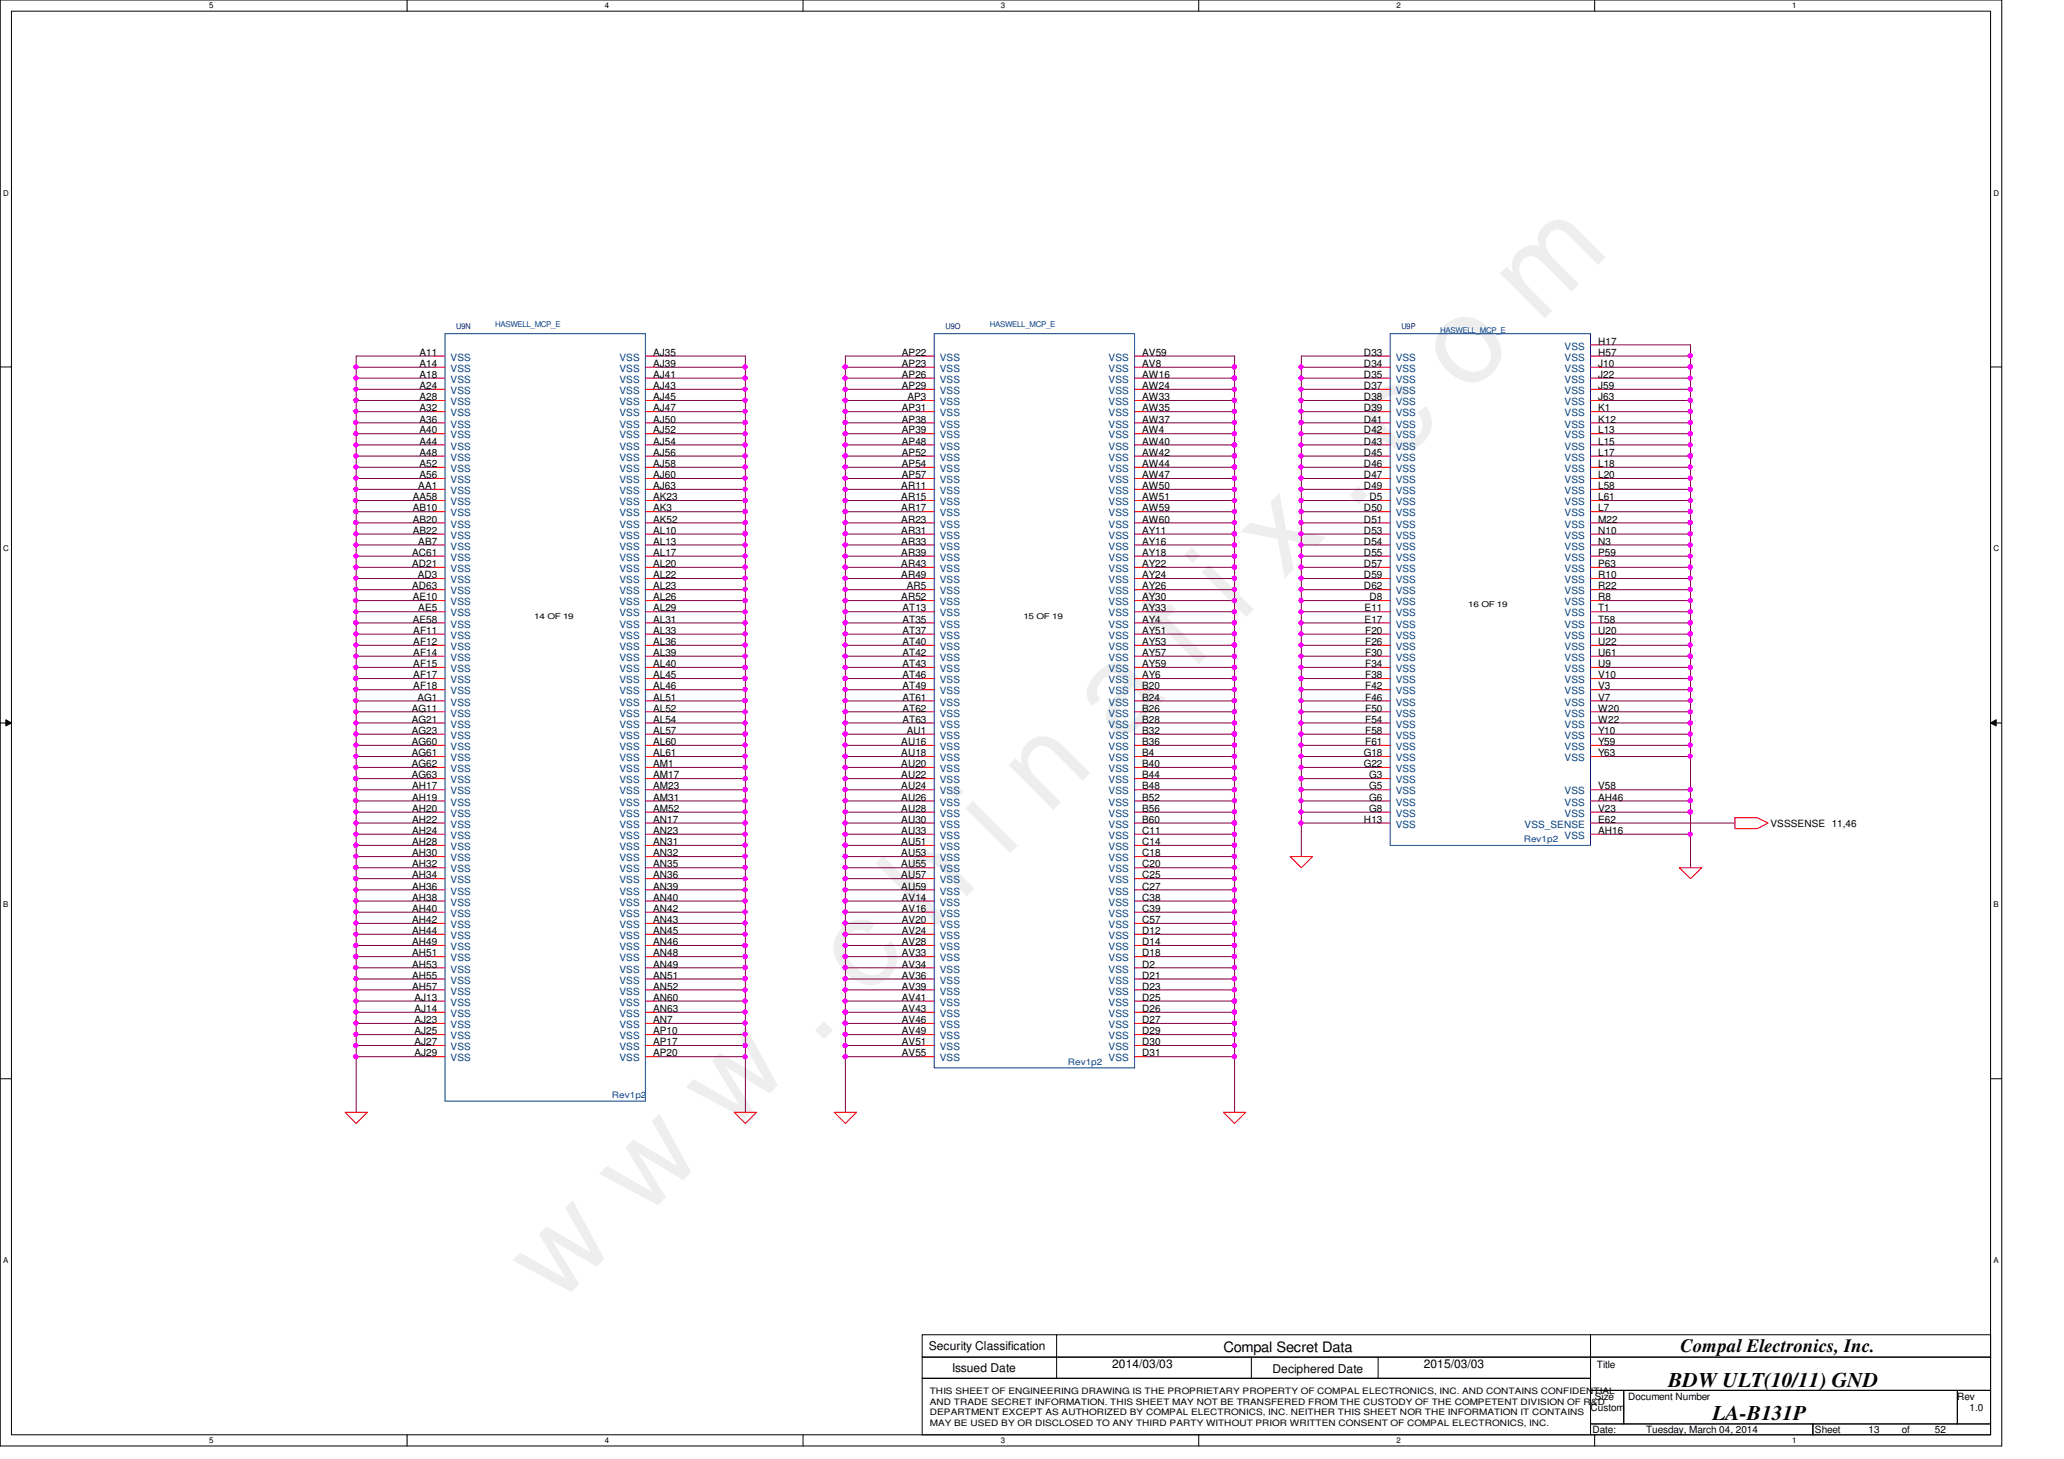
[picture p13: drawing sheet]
<svg xmlns="http://www.w3.org/2000/svg" width="297mm" height="210mm" viewBox="0 0 297 210" stroke-linecap="round" stroke-linejoin="round" font-family="sans-serif">
<defs><g id="words">
<text font-size="17.6" fill="#f0f" x="80.1" y="188" transform="rotate(-45 80.1 188)">w w w . c h i n a f i x . c o m</text>
<g font-size="3">
<text x="240.1" y="199.6">BDW ULT(10/11) GND</text>
<text x="246.5" y="204.3">LA-B131P</text>
</g>
<text font-size="2.7" x="241.8" y="194.5">Compal Electronics, Inc.</text>
<text font-size="2.1" x="176.1" y="194.4">Compal Secret Data</text>
<g font-size="1.7">
<text x="133.7" y="194.3">Security Classification</text>
<text x="137" y="197.3">Issued Date</text>
<text x="160.1" y="196.9">2014/03/03</text>
<text x="183.1" y="197.5">Deciphered Date</text>
<text x="204.9" y="196.9">2015/03/03</text>
</g>
<g font-size="1.4">
<text x="60.4" y="52.8">A14</text>
<text x="60.4" y="51.2">A11</text>
<text x="94" y="52.8">AJ39</text>
<text x="94" y="51.2">AJ35</text>
<text x="129.8" y="51.2">AP22</text>
<text x="129.8" y="52.8">AP23</text>
<text x="164.4" y="52.8">AV8</text>
<text x="164.4" y="51.2">AV59</text>
<text x="196.3" y="51.2">D33</text>
<text x="196.3" y="52.8">D34</text>
<text x="230" y="52.8">J10</text>
<text x="230" y="51.2">H57</text>
<text x="230" y="49.6">H17</text>
<text x="60.4" y="59.2">A32</text>
<text x="60.4" y="56">A24</text>
<text x="60.4" y="54.4">A18</text>
<text x="60.4" y="57.6">A28</text>
<text x="94" y="54.4">AJ41</text>
<text x="94" y="59.2">AJ47</text>
<text x="94" y="57.6">AJ45</text>
<text x="94" y="56">AJ43</text>
<text x="129.8" y="59.2">AP31</text>
<text x="129.8" y="56">AP29</text>
<text x="129.8" y="54.4">AP26</text>
<text x="130.6" y="57.6">AP3</text>
<text x="164.4" y="54.4">AW16</text>
<text x="164.4" y="59.2">AW35</text>
<text x="164.4" y="57.6">AW33</text>
<text x="164.4" y="56">AW24</text>
<text x="196.3" y="54.4">D35</text>
<text x="196.3" y="56">D37</text>
<text x="196.3" y="57.6">D38</text>
<text x="196.3" y="59.2">D39</text>
<text x="230" y="54.4">J22</text>
<text x="230" y="56">J59</text>
<text x="230" y="57.6">J63</text>
<text x="230" y="59.2">K1</text>
<text x="60.4" y="65.6">A48</text>
<text x="60.4" y="64">A44</text>
<text x="60.4" y="62.4">A40</text>
<text x="60.4" y="60.8">A36</text>
<text x="94" y="64">AJ54</text>
<text x="94" y="65.6">AJ56</text>
<text x="94" y="62.4">AJ52</text>
<text x="94" y="60.8">AJ50</text>
<text x="129.8" y="65.6">AP52</text>
<text x="129.8" y="64">AP48</text>
<text x="129.8" y="62.4">AP39</text>
<text x="129.8" y="60.8">AP38</text>
<text x="164.4" y="64">AW40</text>
<text x="164.4" y="65.6">AW42</text>
<text x="164.4" y="62.4">AW4</text>
<text x="164.4" y="60.8">AW37</text>
<text x="196.3" y="60.8">D41</text>
<text x="196.3" y="62.4">D42</text>
<text x="196.3" y="65.6">D45</text>
<text x="196.3" y="64">D43</text>
<text x="230" y="60.8">K12</text>
<text x="230" y="62.4">L13</text>
<text x="230" y="64">L15</text>
<text x="230" y="65.6">L17</text>
<text x="59.4" y="72">AA58</text>
<text x="60.2" y="70.4">AA1</text>
<text x="60.4" y="68.8">A56</text>
<text x="60.4" y="67.2">A52</text>
<text x="94" y="72">AK23</text>
<text x="94" y="70.4">AJ63</text>
<text x="94" y="68.8">AJ60</text>
<text x="94" y="67.2">AJ58</text>
<text x="129.7" y="72">AR15</text>
<text x="129.7" y="70.4">AR11</text>
<text x="129.8" y="68.8">AP57</text>
<text x="129.8" y="67.2">AP54</text>
<text x="164.4" y="72">AW51</text>
<text x="164.4" y="70.4">AW50</text>
<text x="164.4" y="68.8">AW47</text>
<text x="164.4" y="67.2">AW44</text>
<text x="196.3" y="70.4">D49</text>
<text x="196.3" y="68.8">D47</text>
<text x="196.3" y="67.2">D46</text>
<text x="197.1" y="72">D5</text>
<text x="230" y="67.2">L18</text>
<text x="230" y="68.8">L20</text>
<text x="230" y="70.4">L58</text>
<text x="230" y="72">L61</text>
<text x="59.4" y="76.8">AB22</text>
<text x="59.4" y="75.2">AB20</text>
<text x="59.4" y="73.6">AB10</text>
<text x="94" y="76.8">AL10</text>
<text x="94" y="75.2">AK52</text>
<text x="94" y="73.6">AK3</text>
<text x="129.7" y="76.8">AR31</text>
<text x="129.7" y="75.2">AR23</text>
<text x="129.7" y="73.6">AR17</text>
<text x="164.4" y="75.2">AW60</text>
<text x="164.4" y="76.8">AY11</text>
<text x="164.4" y="73.6">AW59</text>
<text x="196.3" y="76.8">D53</text>
<text x="196.3" y="75.2">D51</text>
<text x="196.3" y="73.6">D50</text>
<text x="230" y="73.6">L7</text>
<text x="230" y="75.2">M22</text>
<text x="230" y="76.8">N10</text>
<text x="59.3" y="81.6">AD21</text>
<text x="59.3" y="80">AC61</text>
<text x="60.1" y="83.2">AD3</text>
<text x="60.2" y="78.4">AB7</text>
<text x="94" y="83.2">AL22</text>
<text x="94" y="81.6">AL20</text>
<text x="94" y="80">AL17</text>
<text x="94" y="78.4">AL13</text>
<text x="129.7" y="83.2">AR49</text>
<text x="129.7" y="81.6">AR43</text>
<text x="129.7" y="80">AR39</text>
<text x="129.7" y="78.4">AR33</text>
<text x="164.4" y="83.2">AY24</text>
<text x="164.4" y="81.6">AY22</text>
<text x="164.4" y="80">AY18</text>
<text x="164.4" y="78.4">AY16</text>
<text x="196.3" y="81.6">D57</text>
<text x="196.3" y="80">D55</text>
<text x="196.3" y="78.4">D54</text>
<text x="196.3" y="83.2">D59</text>
<text x="230" y="78.4">N3</text>
<text x="230" y="80">P59</text>
<text x="230" y="81.6">P63</text>
<text x="230" y="83.2">R10</text>
<text x="59.3" y="84.8">AD63</text>
<text x="59.4" y="89.6">AE58</text>
<text x="59.4" y="86.4">AE10</text>
<text x="60.2" y="88">AE5</text>
<text x="94" y="89.6">AL31</text>
<text x="94" y="88">AL29</text>
<text x="94" y="86.4">AL26</text>
<text x="94" y="84.8">AL23</text>
<text x="129.7" y="86.4">AR52</text>
<text x="129.9" y="89.6">AT35</text>
<text x="129.9" y="88">AT13</text>
<text x="130.5" y="84.8">AR5</text>
<text x="164.4" y="89.6">AY4</text>
<text x="164.4" y="88">AY33</text>
<text x="164.4" y="86.4">AY30</text>
<text x="164.4" y="84.8">AY26</text>
<text x="196.3" y="84.8">D62</text>
<text x="196.4" y="88">E11</text>
<text x="196.4" y="89.6">E17</text>
<text x="197.1" y="86.4">D8</text>
<text x="230" y="86.4">R8</text>
<text x="230" y="84.8">R22</text>
<text x="230" y="88">T1</text>
<text x="230" y="89.6">T58</text>
<text x="59.5" y="96">AF15</text>
<text x="59.5" y="94.4">AF14</text>
<text x="59.5" y="92.8">AF12</text>
<text x="59.5" y="91.2">AF11</text>
<text x="94" y="96">AL40</text>
<text x="94" y="94.4">AL39</text>
<text x="94" y="92.8">AL36</text>
<text x="94" y="91.2">AL33</text>
<text x="129.9" y="96">AT43</text>
<text x="129.9" y="94.4">AT42</text>
<text x="129.9" y="92.8">AT40</text>
<text x="129.9" y="91.2">AT37</text>
<text x="164.4" y="96">AY59</text>
<text x="164.4" y="94.4">AY57</text>
<text x="164.4" y="92.8">AY53</text>
<text x="164.4" y="91.2">AY51</text>
<text x="196.5" y="92.8">F26</text>
<text x="196.5" y="91.2">F20</text>
<text x="196.5" y="94.4">F30</text>
<text x="196.5" y="96">F34</text>
<text x="230" y="91.2">U20</text>
<text x="230" y="94.4">U61</text>
<text x="230" y="92.8">U22</text>
<text x="230" y="96">U9</text>
<text x="59.5" y="99.2">AF18</text>
<text x="59.5" y="97.6">AF17</text>
<text x="60.1" y="100.8">AG1</text>
<text x="94" y="99.2">AL46</text>
<text x="94" y="97.6">AL45</text>
<text x="94" y="100.8">AL51</text>
<text x="129.9" y="100.8">AT61</text>
<text x="129.9" y="99.2">AT49</text>
<text x="129.9" y="97.6">AT46</text>
<text x="164.4" y="100.8">B24</text>
<text x="164.4" y="99.2">B20</text>
<text x="164.4" y="97.6">AY6</text>
<text x="196.5" y="100.8">F46</text>
<text x="196.5" y="99.2">F42</text>
<text x="196.5" y="97.6">F38</text>
<text x="230" y="99.2">V3</text>
<text x="230" y="100.8">V7</text>
<text x="230" y="97.6">V10</text>
<text x="59.3" y="107.2">AG60</text>
<text x="59.3" y="105.6">AG23</text>
<text x="59.3" y="104">AG21</text>
<text x="59.3" y="102.4">AG11</text>
<text x="94" y="107.2">AL60</text>
<text x="94" y="105.6">AL57</text>
<text x="94" y="104">AL54</text>
<text x="94" y="102.4">AL52</text>
<text x="129.7" y="107.2">AU16</text>
<text x="129.9" y="104">AT63</text>
<text x="129.9" y="102.4">AT62</text>
<text x="130.5" y="105.6">AU1</text>
<text x="164.4" y="107.2">B36</text>
<text x="164.4" y="105.6">B32</text>
<text x="164.4" y="104">B28</text>
<text x="164.4" y="102.4">B26</text>
<text x="196.5" y="107.2">F61</text>
<text x="196.5" y="105.6">F58</text>
<text x="196.5" y="104">F54</text>
<text x="196.5" y="102.4">F50</text>
<text x="230" y="102.4">W20</text>
<text x="230" y="104">W22</text>
<text x="230" y="105.6">Y10</text>
<text x="230" y="107.2">Y59</text>
<text x="59.3" y="112">AG63</text>
<text x="59.3" y="110.4">AG62</text>
<text x="59.3" y="108.8">AG61</text>
<text x="59.3" y="113.6">AH17</text>
<text x="94" y="113.6">AM23</text>
<text x="94" y="112">AM17</text>
<text x="94" y="108.8">AL61</text>
<text x="94" y="110.4">AM1</text>
<text x="129.7" y="113.6">AU24</text>
<text x="129.7" y="112">AU22</text>
<text x="129.7" y="110.4">AU20</text>
<text x="129.7" y="108.8">AU18</text>
<text x="164.4" y="113.6">B48</text>
<text x="164.4" y="112">B44</text>
<text x="164.4" y="110.4">B40</text>
<text x="164.4" y="108.8">B4</text>
<text x="196.3" y="108.8">G18</text>
<text x="196.3" y="110.4">G22</text>
<text x="197.1" y="113.6">G5</text>
<text x="197.1" y="112">G3</text>
<text x="230" y="113.6">V58</text>
<text x="230" y="108.8">Y63</text>
<text x="59.3" y="120">AH24</text>
<text x="59.3" y="118.4">AH22</text>
<text x="59.3" y="116.8">AH20</text>
<text x="59.3" y="115.2">AH19</text>
<text x="94" y="118.4">AN17</text>
<text x="94" y="116.8">AM52</text>
<text x="94" y="115.2">AM31</text>
<text x="94" y="120">AN23</text>
<text x="129.7" y="116.8">AU28</text>
<text x="129.7" y="118.4">AU30</text>
<text x="129.7" y="115.2">AU26</text>
<text x="129.7" y="120">AU33</text>
<text x="164.4" y="120">C11</text>
<text x="164.4" y="118.4">B60</text>
<text x="164.4" y="116.8">B56</text>
<text x="164.4" y="115.2">B52</text>
<text x="196.3" y="118.4">H13</text>
<text x="197.1" y="116.8">G8</text>
<text x="197.1" y="115.2">G6</text>
<text x="230" y="116.8">V23</text>
<text x="230" y="115.2">AH46</text>
<text x="230" y="120">AH16</text>
<text x="230" y="118.4">E62</text>
<text x="254.8" y="119">VSSSENSE 11,46</text>
<text x="59.3" y="124.8">AH32</text>
<text x="59.3" y="123.2">AH30</text>
<text x="59.3" y="121.6">AH28</text>
<text x="94" y="124.8">AN35</text>
<text x="94" y="123.2">AN32</text>
<text x="94" y="121.6">AN31</text>
<text x="129.7" y="123.2">AU53</text>
<text x="129.7" y="121.6">AU51</text>
<text x="129.7" y="124.8">AU55</text>
<text x="164.4" y="121.6">C14</text>
<text x="164.4" y="124.8">C20</text>
<text x="164.4" y="123.2">C18</text>
<text x="59.3" y="126.4">AH34</text>
<text x="59.3" y="128">AH36</text>
<text x="59.3" y="131.2">AH40</text>
<text x="59.3" y="129.6">AH38</text>
<text x="94" y="131.2">AN42</text>
<text x="94" y="128">AN39</text>
<text x="94" y="126.4">AN36</text>
<text x="94" y="129.6">AN40</text>
<text x="129.7" y="128">AU59</text>
<text x="129.7" y="126.4">AU57</text>
<text x="129.8" y="129.6">AV14</text>
<text x="129.8" y="131.2">AV16</text>
<text x="164.4" y="131.2">C39</text>
<text x="164.4" y="129.6">C38</text>
<text x="164.4" y="128">C27</text>
<text x="164.4" y="126.4">C25</text>
<text x="59.3" y="132.8">AH42</text>
<text x="59.3" y="137.6">AH51</text>
<text x="59.3" y="136">AH49</text>
<text x="59.3" y="134.4">AH44</text>
<text x="94" y="137.6">AN48</text>
<text x="94" y="136">AN46</text>
<text x="94" y="134.4">AN45</text>
<text x="94" y="132.8">AN43</text>
<text x="129.8" y="132.8">AV20</text>
<text x="129.8" y="136">AV28</text>
<text x="129.8" y="137.6">AV33</text>
<text x="129.8" y="134.4">AV24</text>
<text x="164.4" y="137.6">D18</text>
<text x="164.4" y="136">D14</text>
<text x="164.4" y="134.4">D12</text>
<text x="164.4" y="132.8">C57</text>
<text x="59.3" y="142.4">AH57</text>
<text x="59.3" y="140.8">AH55</text>
<text x="59.3" y="139.2">AH53</text>
<text x="59.6" y="144">AJ13</text>
<text x="94" y="144">AN60</text>
<text x="94" y="142.4">AN52</text>
<text x="94" y="140.8">AN51</text>
<text x="94" y="139.2">AN49</text>
<text x="129.8" y="139.2">AV34</text>
<text x="129.8" y="144">AV41</text>
<text x="129.8" y="142.4">AV39</text>
<text x="129.8" y="140.8">AV36</text>
<text x="164.4" y="140.8">D21</text>
<text x="164.4" y="139.2">D2</text>
<text x="164.4" y="142.4">D23</text>
<text x="164.4" y="144">D25</text>
<text x="59.6" y="148.8">AJ25</text>
<text x="59.6" y="147.2">AJ23</text>
<text x="59.6" y="145.6">AJ14</text>
<text x="94" y="147.2">AN7</text>
<text x="94" y="145.6">AN63</text>
<text x="94" y="148.8">AP10</text>
<text x="129.8" y="148.8">AV49</text>
<text x="129.8" y="147.2">AV46</text>
<text x="129.8" y="145.6">AV43</text>
<text x="164.4" y="148.8">D29</text>
<text x="164.4" y="147.2">D27</text>
<text x="164.4" y="145.6">D26</text>
<text x="59.6" y="152">AJ29</text>
<text x="59.6" y="150.4">AJ27</text>
<text x="94" y="152">AP20</text>
<text x="94" y="150.4">AP17</text>
<text x="129.8" y="150.4">AV51</text>
<text x="129.8" y="152">AV55</text>
<text x="164.4" y="152">D31</text>
<text x="164.4" y="150.4">D30</text>
<text x="229.8" y="196.8">Title</text>
<text x="228.9" y="203">Custom</text>
<text x="229.5" y="201.4">Size</text>
<text x="234.3" y="201.4">Document Number</text>
<text x="281.7" y="201.4">Rev</text>
<text x="283.5" y="203">1.0</text>
<text x="229.2" y="206.2">Date:</text>
<text x="236.9" y="206.2">Tuesday, March 04, 2014</text>
<text x="261.2" y="206.2">Sheet</text>
<text x="268.9" y="206.2">13</text>
<text x="273.7" y="206.2">of</text>
<text x="278.5" y="206.2">52</text>
</g>
<g font-size="1.4" fill="#004080">
<text x="64.9" y="53.5">VSS</text>
<text x="64.9" y="51.9">VSS</text>
<text x="89.2" y="53.5">VSS</text>
<text x="89.2" y="51.9">VSS</text>
<text x="135.3" y="51.9">VSS</text>
<text x="135.3" y="53.5">VSS</text>
<text x="159.6" y="53.5">VSS</text>
<text x="159.6" y="51.9">VSS</text>
<text x="200.9" y="51.9">VSS</text>
<text x="200.9" y="53.5">VSS</text>
<text x="225.2" y="53.5">VSS</text>
<text x="225.2" y="51.9">VSS</text>
<text x="225.2" y="50.3">VSS</text>
<text x="64.9" y="59.9">VSS</text>
<text x="64.9" y="56.7">VSS</text>
<text x="64.9" y="55.1">VSS</text>
<text x="64.9" y="58.3">VSS</text>
<text x="89.2" y="55.1">VSS</text>
<text x="89.2" y="59.9">VSS</text>
<text x="89.2" y="58.3">VSS</text>
<text x="89.2" y="56.7">VSS</text>
<text x="135.3" y="59.9">VSS</text>
<text x="135.3" y="56.7">VSS</text>
<text x="135.3" y="55.1">VSS</text>
<text x="135.3" y="58.3">VSS</text>
<text x="159.6" y="55.1">VSS</text>
<text x="159.6" y="59.9">VSS</text>
<text x="159.6" y="58.3">VSS</text>
<text x="159.6" y="56.7">VSS</text>
<text x="200.9" y="55.1">VSS</text>
<text x="200.9" y="56.7">VSS</text>
<text x="200.9" y="58.3">VSS</text>
<text x="200.9" y="59.9">VSS</text>
<text x="225.2" y="55.1">VSS</text>
<text x="225.2" y="56.7">VSS</text>
<text x="225.2" y="58.3">VSS</text>
<text x="225.2" y="59.9">VSS</text>
<text x="64.9" y="64.7">VSS</text>
<text x="64.9" y="63.1">VSS</text>
<text x="64.9" y="61.5">VSS</text>
<text x="89.2" y="64.7">VSS</text>
<text x="89.2" y="63.1">VSS</text>
<text x="89.2" y="61.5">VSS</text>
<text x="135.3" y="64.7">VSS</text>
<text x="135.3" y="63.1">VSS</text>
<text x="135.3" y="61.5">VSS</text>
<text x="159.6" y="64.7">VSS</text>
<text x="159.6" y="63.1">VSS</text>
<text x="159.6" y="61.5">VSS</text>
<text x="200.9" y="61.5">VSS</text>
<text x="200.9" y="63.1">VSS</text>
<text x="200.9" y="64.7">VSS</text>
<text x="225.2" y="61.5">VSS</text>
<text x="225.2" y="63.1">VSS</text>
<text x="225.2" y="64.7">VSS</text>
<text x="64.9" y="71.1">VSS</text>
<text x="64.9" y="69.5">VSS</text>
<text x="64.9" y="67.9">VSS</text>
<text x="64.9" y="66.3">VSS</text>
<text x="89.2" y="71.1">VSS</text>
<text x="89.2" y="69.5">VSS</text>
<text x="89.2" y="67.9">VSS</text>
<text x="89.2" y="66.3">VSS</text>
<text x="135.3" y="69.5">VSS</text>
<text x="135.3" y="67.9">VSS</text>
<text x="135.3" y="66.3">VSS</text>
<text x="135.3" y="71.1">VSS</text>
<text x="159.6" y="71.1">VSS</text>
<text x="159.6" y="69.5">VSS</text>
<text x="159.6" y="67.9">VSS</text>
<text x="159.6" y="66.3">VSS</text>
<text x="200.9" y="71.1">VSS</text>
<text x="200.9" y="69.5">VSS</text>
<text x="200.9" y="67.9">VSS</text>
<text x="200.9" y="66.3">VSS</text>
<text x="225.2" y="66.3">VSS</text>
<text x="225.2" y="67.9">VSS</text>
<text x="225.2" y="69.5">VSS</text>
<text x="225.2" y="71.1">VSS</text>
<text x="64.9" y="77.5">VSS</text>
<text x="64.9" y="75.9">VSS</text>
<text x="64.9" y="74.3">VSS</text>
<text x="64.9" y="72.7">VSS</text>
<text x="89.2" y="77.5">VSS</text>
<text x="89.2" y="75.9">VSS</text>
<text x="89.2" y="74.3">VSS</text>
<text x="89.2" y="72.7">VSS</text>
<text x="135.3" y="77.5">VSS</text>
<text x="135.3" y="75.9">VSS</text>
<text x="135.3" y="74.3">VSS</text>
<text x="135.3" y="72.7">VSS</text>
<text x="159.6" y="75.9">VSS</text>
<text x="159.6" y="77.5">VSS</text>
<text x="159.6" y="74.3">VSS</text>
<text x="159.6" y="72.7">VSS</text>
<text x="200.9" y="77.5">VSS</text>
<text x="200.9" y="75.9">VSS</text>
<text x="200.9" y="74.3">VSS</text>
<text x="200.9" y="72.7">VSS</text>
<text x="225.2" y="74.3">VSS</text>
<text x="225.2" y="72.7">VSS</text>
<text x="225.2" y="75.9">VSS</text>
<text x="225.2" y="77.5">VSS</text>
<text x="64.9" y="83.9">VSS</text>
<text x="64.9" y="82.3">VSS</text>
<text x="64.9" y="80.7">VSS</text>
<text x="64.9" y="79.1">VSS</text>
<text x="89.2" y="83.9">VSS</text>
<text x="89.2" y="82.3">VSS</text>
<text x="89.2" y="80.7">VSS</text>
<text x="89.2" y="79.1">VSS</text>
<text x="135.3" y="83.9">VSS</text>
<text x="135.3" y="82.3">VSS</text>
<text x="135.3" y="80.7">VSS</text>
<text x="135.3" y="79.1">VSS</text>
<text x="159.6" y="83.9">VSS</text>
<text x="159.6" y="82.3">VSS</text>
<text x="159.6" y="80.7">VSS</text>
<text x="159.6" y="79.1">VSS</text>
<text x="200.9" y="82.3">VSS</text>
<text x="200.9" y="80.7">VSS</text>
<text x="200.9" y="79.1">VSS</text>
<text x="200.9" y="83.9">VSS</text>
<text x="225.2" y="79.1">VSS</text>
<text x="225.2" y="80.7">VSS</text>
<text x="225.2" y="82.3">VSS</text>
<text x="225.2" y="83.9">VSS</text>
<text x="64.9" y="88.7">VSS</text>
<text x="64.9" y="87.1">VSS</text>
<text x="64.9" y="85.5">VSS</text>
<text x="89.2" y="88.7">VSS</text>
<text x="89.2" y="87.1">VSS</text>
<text x="89.2" y="85.5">VSS</text>
<text x="135.3" y="88.7">VSS</text>
<text x="135.3" y="87.1">VSS</text>
<text x="135.3" y="85.5">VSS</text>
<text x="159.6" y="88.7">VSS</text>
<text x="159.6" y="87.1">VSS</text>
<text x="159.6" y="85.5">VSS</text>
<text x="200.9" y="88.7">VSS</text>
<text x="200.9" y="87.1">VSS</text>
<text x="200.9" y="85.5">VSS</text>
<text x="225.2" y="87.1">VSS</text>
<text x="225.2" y="85.5">VSS</text>
<text x="225.2" y="88.7">VSS</text>
<text x="64.9" y="95.1">VSS</text>
<text x="64.9" y="93.5">VSS</text>
<text x="64.9" y="91.9">VSS</text>
<text x="64.9" y="90.3">VSS</text>
<text x="89.2" y="95.1">VSS</text>
<text x="89.2" y="93.5">VSS</text>
<text x="89.2" y="91.9">VSS</text>
<text x="89.2" y="90.3">VSS</text>
<text x="135.3" y="95.1">VSS</text>
<text x="135.3" y="93.5">VSS</text>
<text x="135.3" y="91.9">VSS</text>
<text x="135.3" y="90.3">VSS</text>
<text x="159.6" y="95.1">VSS</text>
<text x="159.6" y="93.5">VSS</text>
<text x="159.6" y="91.9">VSS</text>
<text x="159.6" y="90.3">VSS</text>
<text x="200.9" y="93.5">VSS</text>
<text x="200.9" y="91.9">VSS</text>
<text x="200.9" y="95.1">VSS</text>
<text x="200.9" y="90.3">VSS</text>
<text x="225.2" y="90.3">VSS</text>
<text x="225.2" y="91.9">VSS</text>
<text x="225.2" y="95.1">VSS</text>
<text x="225.2" y="93.5">VSS</text>
<text x="64.9" y="96.7">VSS</text>
<text x="64.9" y="99.9">VSS</text>
<text x="64.9" y="101.5">VSS</text>
<text x="64.9" y="98.3">VSS</text>
<text x="89.2" y="99.9">VSS</text>
<text x="89.2" y="98.3">VSS</text>
<text x="89.2" y="96.7">VSS</text>
<text x="89.2" y="101.5">VSS</text>
<text x="135.3" y="101.5">VSS</text>
<text x="135.3" y="99.9">VSS</text>
<text x="135.3" y="98.3">VSS</text>
<text x="135.3" y="96.7">VSS</text>
<text x="159.6" y="101.5">VSS</text>
<text x="159.6" y="99.9">VSS</text>
<text x="159.6" y="98.3">VSS</text>
<text x="159.6" y="96.7">VSS</text>
<text x="200.9" y="101.5">VSS</text>
<text x="200.9" y="96.7">VSS</text>
<text x="200.9" y="99.9">VSS</text>
<text x="200.9" y="98.3">VSS</text>
<text x="225.2" y="99.9">VSS</text>
<text x="225.2" y="101.5">VSS</text>
<text x="225.2" y="96.7">VSS</text>
<text x="225.2" y="98.3">VSS</text>
<text x="64.9" y="107.9">VSS</text>
<text x="64.9" y="106.3">VSS</text>
<text x="64.9" y="104.7">VSS</text>
<text x="64.9" y="103.1">VSS</text>
<text x="89.2" y="107.9">VSS</text>
<text x="89.2" y="106.3">VSS</text>
<text x="89.2" y="104.7">VSS</text>
<text x="89.2" y="103.1">VSS</text>
<text x="135.3" y="107.9">VSS</text>
<text x="135.3" y="106.3">VSS</text>
<text x="135.3" y="104.7">VSS</text>
<text x="135.3" y="103.1">VSS</text>
<text x="159.6" y="107.9">VSS</text>
<text x="159.6" y="106.3">VSS</text>
<text x="159.6" y="104.7">VSS</text>
<text x="159.6" y="103.1">VSS</text>
<text x="200.9" y="107.9">VSS</text>
<text x="200.9" y="106.3">VSS</text>
<text x="200.9" y="104.7">VSS</text>
<text x="200.9" y="103.1">VSS</text>
<text x="225.2" y="103.1">VSS</text>
<text x="225.2" y="104.7">VSS</text>
<text x="225.2" y="106.3">VSS</text>
<text x="225.2" y="107.9">VSS</text>
<text x="64.9" y="112.7">VSS</text>
<text x="64.9" y="111.1">VSS</text>
<text x="64.9" y="109.5">VSS</text>
<text x="89.2" y="112.7">VSS</text>
<text x="89.2" y="109.5">VSS</text>
<text x="89.2" y="111.1">VSS</text>
<text x="135.3" y="112.7">VSS</text>
<text x="135.3" y="111.1">VSS</text>
<text x="135.3" y="109.5">VSS</text>
<text x="159.6" y="112.7">VSS</text>
<text x="159.6" y="111.1">VSS</text>
<text x="159.6" y="109.5">VSS</text>
<text x="200.9" y="112.7">VSS</text>
<text x="200.9" y="109.5">VSS</text>
<text x="200.9" y="111.1">VSS</text>
<text x="225.2" y="109.5">VSS</text>
<text x="64.9" y="119.1">VSS</text>
<text x="64.9" y="117.5">VSS</text>
<text x="64.9" y="115.9">VSS</text>
<text x="64.9" y="114.3">VSS</text>
<text x="89.2" y="119.1">VSS</text>
<text x="89.2" y="117.5">VSS</text>
<text x="89.2" y="115.9">VSS</text>
<text x="89.2" y="114.3">VSS</text>
<text x="135.3" y="117.5">VSS</text>
<text x="135.3" y="119.1">VSS</text>
<text x="135.3" y="115.9">VSS</text>
<text x="135.3" y="114.3">VSS</text>
<text x="159.6" y="119.1">VSS</text>
<text x="159.6" y="117.5">VSS</text>
<text x="159.6" y="115.9">VSS</text>
<text x="159.6" y="114.3">VSS</text>
<text x="200.9" y="119.1">VSS</text>
<text x="200.9" y="117.5">VSS</text>
<text x="200.9" y="114.3">VSS</text>
<text x="200.9" y="115.9">VSS</text>
<text x="219.4" y="119.1">VSS_SENSE</text>
<text x="225.2" y="117.5">VSS</text>
<text x="225.2" y="115.9">VSS</text>
<text x="225.2" y="114.3">VSS</text>
<text x="64.9" y="125.5">VSS</text>
<text x="64.9" y="123.9">VSS</text>
<text x="64.9" y="122.3">VSS</text>
<text x="64.9" y="120.7">VSS</text>
<text x="89.2" y="125.5">VSS</text>
<text x="89.2" y="123.9">VSS</text>
<text x="89.2" y="122.3">VSS</text>
<text x="89.2" y="120.7">VSS</text>
<text x="135.3" y="123.9">VSS</text>
<text x="135.3" y="122.3">VSS</text>
<text x="135.3" y="125.5">VSS</text>
<text x="135.3" y="120.7">VSS</text>
<text x="159.6" y="122.3">VSS</text>
<text x="159.6" y="120.7">VSS</text>
<text x="159.6" y="125.5">VSS</text>
<text x="159.6" y="123.9">VSS</text>
<text x="225.2" y="120.7">VSS</text>
<text x="64.9" y="127.1">VSS</text>
<text x="64.9" y="128.7">VSS</text>
<text x="64.9" y="131.9">VSS</text>
<text x="64.9" y="130.3">VSS</text>
<text x="89.2" y="131.9">VSS</text>
<text x="89.2" y="128.7">VSS</text>
<text x="89.2" y="127.1">VSS</text>
<text x="89.2" y="130.3">VSS</text>
<text x="135.3" y="130.3">VSS</text>
<text x="135.3" y="128.7">VSS</text>
<text x="135.3" y="127.1">VSS</text>
<text x="135.3" y="131.9">VSS</text>
<text x="159.6" y="131.9">VSS</text>
<text x="159.6" y="130.3">VSS</text>
<text x="159.6" y="128.7">VSS</text>
<text x="159.6" y="127.1">VSS</text>
<text x="64.9" y="133.5">VSS</text>
<text x="64.9" y="136.7">VSS</text>
<text x="64.9" y="135.1">VSS</text>
<text x="89.2" y="136.7">VSS</text>
<text x="89.2" y="135.1">VSS</text>
<text x="89.2" y="133.5">VSS</text>
<text x="135.3" y="133.5">VSS</text>
<text x="135.3" y="136.7">VSS</text>
<text x="135.3" y="135.1">VSS</text>
<text x="159.6" y="136.7">VSS</text>
<text x="159.6" y="135.1">VSS</text>
<text x="159.6" y="133.5">VSS</text>
<text x="64.9" y="143.1">VSS</text>
<text x="64.9" y="141.5">VSS</text>
<text x="64.9" y="139.9">VSS</text>
<text x="64.9" y="138.3">VSS</text>
<text x="89.2" y="143.1">VSS</text>
<text x="89.2" y="141.5">VSS</text>
<text x="89.2" y="138.3">VSS</text>
<text x="89.2" y="139.9">VSS</text>
<text x="135.3" y="139.9">VSS</text>
<text x="135.3" y="143.1">VSS</text>
<text x="135.3" y="141.5">VSS</text>
<text x="135.3" y="138.3">VSS</text>
<text x="159.6" y="141.5">VSS</text>
<text x="159.6" y="139.9">VSS</text>
<text x="159.6" y="138.3">VSS</text>
<text x="159.6" y="143.1">VSS</text>
<text x="64.9" y="149.5">VSS</text>
<text x="64.9" y="147.9">VSS</text>
<text x="64.9" y="146.3">VSS</text>
<text x="64.9" y="144.7">VSS</text>
<text x="89.2" y="147.9">VSS</text>
<text x="89.2" y="146.3">VSS</text>
<text x="89.2" y="144.7">VSS</text>
<text x="89.2" y="149.5">VSS</text>
<text x="135.3" y="149.5">VSS</text>
<text x="135.3" y="147.9">VSS</text>
<text x="135.3" y="146.3">VSS</text>
<text x="135.3" y="144.7">VSS</text>
<text x="159.6" y="149.5">VSS</text>
<text x="159.6" y="144.7">VSS</text>
<text x="159.6" y="147.9">VSS</text>
<text x="159.6" y="146.3">VSS</text>
<text x="64.9" y="152.7">VSS</text>
<text x="64.9" y="151.1">VSS</text>
<text x="89.2" y="152.7">VSS</text>
<text x="89.2" y="151.1">VSS</text>
<text x="135.3" y="151.1">VSS</text>
<text x="135.3" y="152.7">VSS</text>
<text x="159.6" y="152.7">VSS</text>
<text x="159.6" y="151.1">VSS</text>
</g>
<g font-size="1.3" fill="#00f">
<text x="219.3" y="121.2">Rev1p2</text>
<text x="153.7" y="153.2">Rev1p2</text>
<text x="88.1" y="158">Rev1p2</text>
</g>
<g font-size="1.3">
<text x="133.8" y="200.6">THIS SHEET OF ENGINEERING DRAWING IS THE PROPRIETARY PROPERTY OF COMPAL ELECTRONICS, INC. AND CONTAINS CONFIDENTIAL</text>
<text x="133.8" y="202.1">AND TRADE SECRET INFORMATION. THIS SHEET MAY NOT BE TRANSFERED FROM THE CUSTODY OF THE COMPETENT DIVISION OF R&amp;D</text>
<text x="133.8" y="203.6">DEPARTMENT EXCEPT AS AUTHORIZED BY COMPAL ELECTRONICS, INC. NEITHER THIS SHEET NOR THE INFORMATION IT CONTAINS</text>
<text x="133.8" y="205.1">MAY BE USED BY OR DISCLOSED TO ANY THIRD PARTY WITHOUT PRIOR WRITTEN CONSENT OF COMPAL ELECTRONICS, INC.</text>
</g>
<g font-size="1.1">
<text x="30.1" y="1.1">5</text>
<text x="87" y="1.1">4</text>
<text x="144" y="1.1">3</text>
<text x="201" y="1.1">2</text>
<text x="257.9" y="1.1">1</text>
<text x=".5" y="28.2">D</text>
<text x="286.9" y="28.2">D</text>
<text x=".5" y="79.3">C</text>
<text x="286.9" y="79.3">C</text>
<text x="76.9" y="89">14 OF 19</text>
<text x="147.3" y="89">15 OF 19</text>
<text x="211.3" y="87.4">16 OF 19</text>
<text x=".5" y="130.6">B</text>
<text x="286.9" y="130.6">B</text>
<text x=".5" y="181.7">A</text>
<text x="286.9" y="181.7">A</text>
<text x="30.1" y="207.6">5</text>
<text x="87" y="207.6">4</text>
<text x="144" y="207.6">3</text>
<text x="201" y="207.6">2</text>
<text x="257.9" y="207.6">1</text>
</g>
<g font-size="1.1" fill="#000080">
<text x="65.7" y="47.4">U9N</text>
<text x="136.1" y="47.4">U9O</text>
<text x="201.7" y="47.4">U9P</text>
</g>
<g font-size="1.1" fill="#00f">
<text x="71.2" y="47.1">HASWELL_MCP_E</text>
<text x="142.4" y="47.1">HASWELL_MCP_E</text>
<text x="207.3" y="47.9">HASWELL_MCP_E</text>
</g>
</g></defs>
<path d="M0 0h288.1v208h-288.1zM1.6 1.6h284.9v204.8h-284.9z" fill="none" stroke="#000" stroke-width=".14"/>
<g fill="#fff">
<path d="M30.1 .2h.6v1.2h-.6z"/>
<path d="M30.1 206.6h.6v1.2h-.6z"/>
</g>
<path d="M58.6 0v1.6M58.6 206.4v1.6" fill="none" stroke="#000" stroke-width=".14"/>
<g fill="#fff">
<path d="M87 .2h.6v1.2h-.6z"/>
<path d="M87 206.6h.6v1.2h-.6z"/>
</g>
<path d="M115.6 0v1.6M115.6 206.4v1.6" fill="none" stroke="#000" stroke-width=".14"/>
<g fill="#fff">
<path d="M144 .2h.6v1.2h-.6z"/>
<path d="M144 206.6h.6v1.2h-.6z"/>
</g>
<path d="M172.5 0v1.6M172.5 206.4v1.6" fill="none" stroke="#000" stroke-width=".14"/>
<g fill="#fff">
<path d="M201 .2h.6v1.2h-.6z"/>
<path d="M201 206.6h.6v1.2h-.6z"/>
</g>
<path d="M229.5 0v1.6M229.5 206.4v1.6" fill="none" stroke="#000" stroke-width=".14"/>
<g fill="#fff">
<path d="M257.9 .2h.6v1.2h-.6z"/>
<path d="M257.9 206.6h.6v1.2h-.6z"/>
<path d="M.5 27.2h.7v1.2h-.7z"/>
<path d="M286.9 27.2h.8v1.2h-.8z"/>
<path d="M.5 78.4h.7v1.1h-.7z"/>
<path d="M286.9 78.4h.8v1.1h-.8z"/>
</g>
<path d="M0 52.8h1.6M286.5 52.8h1.6" fill="none" stroke="#000" stroke-width=".14"/>
<g fill="#fff">
<path d="M.5 129.6h.7v1.2h-.7z"/>
<path d="M286.9 129.6h.7v1.2h-.7z"/>
</g>
<path d="M0 104h1.6M.8 103.5l.8 .5-.8 .4zM286.5 104l.8-.5v.9zM286.5 104h1.6" fill="none" stroke="#000" stroke-width=".14"/>
<path d="M.8 103.5l.8 .5-.8 .4zM286.5 104l.8-.5v.9z" fill="#000"/>
<g fill="#fff">
<path d="M.5 180.8h.7v1.2h-.7z"/>
<path d="M286.9 180.8h.7v1.2h-.7z"/>
</g>
<path d="M0 155.2h1.6M286.5 155.2h1.6" fill="none" stroke="#000" stroke-width=".14"/>
<path d="M51.3 115.2h11.1M51.3 116.8h11.1M51.3 118.4h11.1" fill="none" stroke="#800040" stroke-width=".14"/>
<circle cx="51.2" cy="118.4" r=".3" fill="#f0f"/>
<circle cx="51.2" cy="118.4" r=".3" fill="none" stroke="#f0f" stroke-width=".14"/>
<path d="M51.3 75.2h11.1M51.3 76.8h11.1M51.3 78.4h11.1M51.3 99.2h11.1M51.3 100.8h11.1M51.3 137.6h11.1" fill="none" stroke="#800040" stroke-width=".14"/>
<circle cx="51.2" cy="78.4" r=".3" fill="#f0f"/>
<circle cx="51.2" cy="78.4" r=".3" fill="none" stroke="#f0f" stroke-width=".14"/>
<path d="M51.3 107.2h11.1" fill="none" stroke="#800040" stroke-width=".14"/>
<circle cx="51.2" cy="107.2" r=".3" fill="#f0f"/>
<circle cx="51.2" cy="107.2" r=".3" fill="none" stroke="#f0f" stroke-width=".14"/>
<path d="M51.3 91.2h11.1M51.3 94.4h11.1" fill="none" stroke="#800040" stroke-width=".14"/>
<circle cx="51.2" cy="94.4" r=".3" fill="#f0f"/>
<circle cx="51.2" cy="94.4" r=".3" fill="none" stroke="#f0f" stroke-width=".14"/>
<path d="M51.3 59.2h11.1M51.3 67.2h11.1M51.3 65.6h11.1" fill="none" stroke="#800040" stroke-width=".14"/>
<circle cx="51.2" cy="65.6" r=".31" fill="#f0f"/>
<circle cx="51.2" cy="65.6" r=".31" fill="none" stroke="#f0f" stroke-width=".14"/>
<path d="M51.3 68.8h11.1M51.3 60.8h11.1M51.3 62.4v1.6M51.3 131.2h11.1M51.3 132.8h11.1" fill="none" stroke="#800040" stroke-width=".14"/>
<circle cx="51.2" cy="62.4" r=".3" fill="#f0f"/>
<circle cx="51.2" cy="62.4" r=".3" fill="none" stroke="#f0f" stroke-width=".14"/>
<path d="M51.3 104v1.6" fill="none" stroke="#800040" stroke-width=".14"/>
<circle cx="51.2" cy="104" r=".3" fill="#f0f"/>
<circle cx="51.2" cy="104" r=".3" fill="none" stroke="#f0f" stroke-width=".14"/>
<path d="M51.3 83.2v1.6" fill="none" stroke="#800040" stroke-width=".14"/>
<circle cx="51.2" cy="83.2" r=".3" fill="#f0f"/>
<circle cx="51.2" cy="83.2" r=".3" fill="none" stroke="#f0f" stroke-width=".14"/>
<path d="M51.3 140.8v1.6" fill="none" stroke="#800040" stroke-width=".14"/>
<circle cx="51.2" cy="140.8" r=".3" fill="#f0f"/>
<circle cx="51.2" cy="140.8" r=".3" fill="none" stroke="#f0f" stroke-width=".14"/>
<path d="M51.3 52.8v1.6M51.3 80v1.6" fill="none" stroke="#800040" stroke-width=".14"/>
<circle cx="51.2" cy="80" r=".3" fill="#f0f"/>
<circle cx="51.2" cy="80" r=".3" fill="none" stroke="#f0f" stroke-width=".14"/>
<path d="M51.3 126.4v1.6" fill="none" stroke="#800040" stroke-width=".14"/>
<circle cx="51.2" cy="126.4" r=".3" fill="#f0f"/>
<circle cx="51.2" cy="126.4" r=".3" fill="none" stroke="#f0f" stroke-width=".14"/>
<path d="M51.3 112v1.6" fill="none" stroke="#800040" stroke-width=".14"/>
<circle cx="51.2" cy="112" r=".3" fill="#f0f"/>
<circle cx="51.2" cy="112" r=".3" fill="none" stroke="#f0f" stroke-width=".14"/>
<path d="M51.3 108.8v1.6" fill="none" stroke="#800040" stroke-width=".14"/>
<circle cx="51.2" cy="108.8" r=".3" fill="#f0f"/>
<circle cx="51.2" cy="108.8" r=".3" fill="none" stroke="#f0f" stroke-width=".14"/>
<path d="M51.3 152v8" fill="none" stroke="#800040" stroke-width=".14"/>
<circle cx="51.2" cy="152" r=".3" fill="#f0f"/>
<circle cx="51.2" cy="152" r=".3" fill="none" stroke="#f0f" stroke-width=".14"/>
<path d="M51.3 148.8v1.6" fill="none" stroke="#800040" stroke-width=".14"/>
<circle cx="51.2" cy="148.8" r=".3" fill="#f0f"/>
<circle cx="51.2" cy="148.8" r=".3" fill="none" stroke="#f0f" stroke-width=".14"/>
<path d="M51.3 86.4v1.6M51.3 120v1.6" fill="none" stroke="#800040" stroke-width=".14"/>
<circle cx="51.2" cy="86.4" r=".3" fill="#f0f"/>
<circle cx="51.2" cy="86.4" r=".3" fill="none" stroke="#f0f" stroke-width=".14"/>
<path d="M51.3 123.2v1.6" fill="none" stroke="#800040" stroke-width=".14"/>
<circle cx="51.2" cy="123.2" r=".3" fill="#f0f"/>
<circle cx="51.2" cy="123.2" r=".3" fill="none" stroke="#f0f" stroke-width=".14"/>
<path d="M51.3 134.4v1.6" fill="none" stroke="#800040" stroke-width=".14"/>
<circle cx="51.2" cy="134.4" r=".3" fill="#f0f"/>
<circle cx="51.2" cy="134.4" r=".3" fill="none" stroke="#f0f" stroke-width=".14"/>
<path d="M51.3 51.2h11.1M230.5 54.4h12.8M230.5 72h12.8M230.5 62.4h12.8M51.3 96h11.1M230.5 81.6h12.8M230.5 96h12.8M230.5 84.8h12.8M230.5 107.2h12.8" fill="none" stroke="#800040" stroke-width=".14"/>
<circle cx="243.3" cy="62.4" r=".3" fill="#f0f"/>
<circle cx="243.3" cy="62.4" r=".3" fill="none" stroke="#f0f" stroke-width=".14"/>
<path d="M230.5 56h12.8M243.3 64v1.6M230.5 120h12.8" fill="none" stroke="#800040" stroke-width=".14"/>
<circle cx="243.3" cy="64" r=".3" fill="#f0f"/>
<circle cx="243.3" cy="64" r=".3" fill="none" stroke="#f0f" stroke-width=".14"/>
<path d="M243.3 104v1.6" fill="none" stroke="#800040" stroke-width=".14"/>
<circle cx="243.3" cy="104" r=".3" fill="#f0f"/>
<circle cx="243.3" cy="104" r=".3" fill="none" stroke="#f0f" stroke-width=".14"/>
<path d="M243.3 49.6v1.6M230.5 76.8h12.8M243.3 73.6v1.6M230.5 86.4h12.8M230.5 108.8h12.8M230.5 113.6h12.8" fill="none" stroke="#800040" stroke-width=".14"/>
<circle cx="243.2" cy="113.6" r=".31" fill="#f0f"/>
<circle cx="243.2" cy="113.6" r=".31" fill="none" stroke="#f0f" stroke-width=".14"/>
<path d="M243.3 59.2v1.6" fill="none" stroke="#800040" stroke-width=".14"/>
<circle cx="243.3" cy="59.2" r=".3" fill="#f0f"/>
<circle cx="243.3" cy="59.2" r=".3" fill="none" stroke="#f0f" stroke-width=".14"/>
<path d="M230.5 52.8h12.8M230.5 68.8h12.8" fill="none" stroke="#800040" stroke-width=".14"/>
<circle cx="243.3" cy="52.8" r=".3" fill="#f0f"/>
<circle cx="243.3" cy="52.8" r=".3" fill="none" stroke="#f0f" stroke-width=".14"/>
<path d="M230.5 97.6h12.8M230.5 92.8h12.8" fill="none" stroke="#800040" stroke-width=".14"/>
<circle cx="243.3" cy="92.8" r=".3" fill="#f0f"/>
<circle cx="243.3" cy="92.8" r=".3" fill="none" stroke="#f0f" stroke-width=".14"/>
<path d="M230.5 57.6h12.8M230.5 78.4h12.8M230.5 80h12.8M230.5 88h12.8" fill="none" stroke="#800040" stroke-width=".14"/>
<circle cx="243.3" cy="88" r=".3" fill="#f0f"/>
<circle cx="243.3" cy="88" r=".3" fill="none" stroke="#f0f" stroke-width=".14"/>
<path d="M243.3 99.2v1.6M243.3 115.2v1.6" fill="none" stroke="#800040" stroke-width=".14"/>
<circle cx="243.3" cy="99.2" r=".3" fill="#f0f"/>
<circle cx="243.3" cy="99.2" r=".3" fill="none" stroke="#f0f" stroke-width=".14"/>
<path d="M230.5 91.2h12.8" fill="none" stroke="#800040" stroke-width=".14"/>
<circle cx="243.3" cy="91.2" r=".3" fill="#f0f"/>
<circle cx="243.3" cy="91.2" r=".3" fill="none" stroke="#f0f" stroke-width=".14"/>
<path d="M51.3 97.6v1.6M230.5 118.4h19.2" fill="none" stroke="#800040" stroke-width=".14"/>
<circle cx="51.2" cy="97.6" r=".31" fill="#f0f"/>
<circle cx="51.2" cy="97.6" r=".31" fill="none" stroke="#f0f" stroke-width=".14"/>
<path d="M51.3 73.6v1.6" fill="none" stroke="#800040" stroke-width=".14"/>
<circle cx="51.2" cy="73.6" r=".31" fill="#f0f"/>
<circle cx="51.2" cy="73.6" r=".31" fill="none" stroke="#f0f" stroke-width=".14"/>
<path d="M51.3 102.4v1.6" fill="none" stroke="#800040" stroke-width=".14"/>
<circle cx="51.2" cy="102.4" r=".3" fill="#f0f"/>
<circle cx="51.2" cy="102.4" r=".3" fill="none" stroke="#f0f" stroke-width=".14"/>
<path d="M243.3 70.4v1.6" fill="none" stroke="#800040" stroke-width=".14"/>
<circle cx="243.3" cy="70.4" r=".3" fill="#f0f"/>
<circle cx="243.3" cy="70.4" r=".3" fill="none" stroke="#f0f" stroke-width=".14"/>
<path d="M51.3 142.4v1.6" fill="none" stroke="#800040" stroke-width=".14"/>
<circle cx="51.2" cy="142.4" r=".3" fill="#f0f"/>
<circle cx="51.2" cy="142.4" r=".3" fill="none" stroke="#f0f" stroke-width=".14"/>
<path d="M51.3 147.2v1.6" fill="none" stroke="#800040" stroke-width=".14"/>
<circle cx="51.2" cy="147.2" r=".3" fill="#f0f"/>
<circle cx="51.2" cy="147.2" r=".3" fill="none" stroke="#f0f" stroke-width=".14"/>
<path d="M243.3 94.4v1.6M51.3 104h11.1" fill="none" stroke="#800040" stroke-width=".14"/>
<circle cx="243.3" cy="94.4" r=".3" fill="#f0f"/>
<circle cx="243.3" cy="94.4" r=".3" fill="none" stroke="#f0f" stroke-width=".14"/>
<path d="M243.3 62.4v1.6M51.3 140.8h11.1" fill="none" stroke="#800040" stroke-width=".14"/>
<circle cx="243.3" cy="62.4" r=".3" fill="#f0f"/>
<circle cx="243.3" cy="62.4" r=".3" fill="none" stroke="#f0f" stroke-width=".14"/>
<path d="M243.3 65.6v1.6" fill="none" stroke="#800040" stroke-width=".14"/>
<circle cx="243.2" cy="65.6" r=".31" fill="#f0f"/>
<circle cx="243.2" cy="65.6" r=".31" fill="none" stroke="#f0f" stroke-width=".14"/>
<path d="M51.3 57.6v1.6" fill="none" stroke="#800040" stroke-width=".14"/>
<circle cx="51.2" cy="57.6" r=".31" fill="#f0f"/>
<circle cx="51.2" cy="57.6" r=".31" fill="none" stroke="#f0f" stroke-width=".14"/>
<path d="M51.3 145.6v1.6" fill="none" stroke="#800040" stroke-width=".14"/>
<circle cx="51.2" cy="145.6" r=".31" fill="#f0f"/>
<circle cx="51.2" cy="145.6" r=".31" fill="none" stroke="#f0f" stroke-width=".14"/>
<path d="M62.4 84.8h-11.1v1.6M51.3 112h11.1" fill="none" stroke="#800040" stroke-width=".14"/>
<circle cx="51.2" cy="84.8" r=".3" fill="#f0f"/>
<circle cx="51.2" cy="84.8" r=".3" fill="none" stroke="#f0f" stroke-width=".14"/>
<path d="M243.3 52.8v1.6" fill="none" stroke="#800040" stroke-width=".14"/>
<circle cx="243.3" cy="52.8" r=".3" fill="#f0f"/>
<circle cx="243.3" cy="52.8" r=".3" fill="none" stroke="#f0f" stroke-width=".14"/>
<path d="M230.5 75.2h12.8" fill="none" stroke="#800040" stroke-width=".14"/>
<circle cx="243.3" cy="75.2" r=".3" fill="#f0f"/>
<circle cx="243.3" cy="75.2" r=".3" fill="none" stroke="#f0f" stroke-width=".14"/>
<path d="M51.3 52.8h11.1" fill="none" stroke="#800040" stroke-width=".14"/>
<circle cx="51.2" cy="52.8" r=".3" fill="#f0f"/>
<circle cx="51.2" cy="52.8" r=".3" fill="none" stroke="#f0f" stroke-width=".14"/>
<path d="M230.5 64h12.8M230.5 99.2h12.8" fill="none" stroke="#800040" stroke-width=".14"/>
<circle cx="243.3" cy="99.2" r=".3" fill="#f0f"/>
<circle cx="243.3" cy="99.2" r=".3" fill="none" stroke="#f0f" stroke-width=".14"/>
<path d="M51.3 72v1.6" fill="none" stroke="#800040" stroke-width=".14"/>
<circle cx="51.2" cy="72" r=".3" fill="#f0f"/>
<circle cx="51.2" cy="72" r=".3" fill="none" stroke="#f0f" stroke-width=".14"/>
<path d="M230.5 51.2h12.8M243.3 56v1.6M230.5 70.4h12.8M51.3 92.8v1.6M51.3 148.8h11.1" fill="none" stroke="#800040" stroke-width=".14"/>
<circle cx="243.3" cy="56" r=".3" fill="#f0f"/>
<circle cx="243.3" cy="56" r=".3" fill="none" stroke="#f0f" stroke-width=".14"/>
<path d="M230.5 94.4h12.8" fill="none" stroke="#800040" stroke-width=".14"/>
<circle cx="243.3" cy="94.4" r=".3" fill="#f0f"/>
<circle cx="243.3" cy="94.4" r=".3" fill="none" stroke="#f0f" stroke-width=".14"/>
<path d="M243.3 96v1.6" fill="none" stroke="#800040" stroke-width=".14"/>
<circle cx="243.3" cy="96" r=".3" fill="#f0f"/>
<circle cx="243.3" cy="96" r=".3" fill="none" stroke="#f0f" stroke-width=".14"/>
<path d="M51.3 139.2v1.6" fill="none" stroke="#800040" stroke-width=".14"/>
<circle cx="51.2" cy="139.2" r=".3" fill="#f0f"/>
<circle cx="51.2" cy="139.2" r=".3" fill="none" stroke="#f0f" stroke-width=".14"/>
<path d="M243.3 97.6v1.6M51.3 142.4h11.1" fill="none" stroke="#800040" stroke-width=".14"/>
<circle cx="243.2" cy="97.6" r=".31" fill="#f0f"/>
<circle cx="243.2" cy="97.6" r=".31" fill="none" stroke="#f0f" stroke-width=".14"/>
<path d="M243.3 91.2v1.6" fill="none" stroke="#800040" stroke-width=".14"/>
<circle cx="243.3" cy="91.2" r=".3" fill="#f0f"/>
<circle cx="243.3" cy="91.2" r=".3" fill="none" stroke="#f0f" stroke-width=".14"/>
<path d="M51.3 88h11.1M230.5 89.6h12.8" fill="none" stroke="#800040" stroke-width=".14"/>
<circle cx="243.2" cy="89.6" r=".31" fill="#f0f"/>
<circle cx="243.2" cy="89.6" r=".31" fill="none" stroke="#f0f" stroke-width=".14"/>
<path d="M51.3 68.8v1.6" fill="none" stroke="#800040" stroke-width=".14"/>
<circle cx="51.2" cy="68.8" r=".3" fill="#f0f"/>
<circle cx="51.2" cy="68.8" r=".3" fill="none" stroke="#f0f" stroke-width=".14"/>
<path d="M51.3 59.2v1.6M243.3 89.6v1.6M51.3 147.2h11.1M51.3 144h11.1" fill="none" stroke="#800040" stroke-width=".14"/>
<circle cx="51.2" cy="59.2" r=".3" fill="#f0f"/>
<circle cx="51.2" cy="59.2" r=".3" fill="none" stroke="#f0f" stroke-width=".14"/>
<path d="M243.3 80v1.6" fill="none" stroke="#800040" stroke-width=".14"/>
<circle cx="243.3" cy="80" r=".3" fill="#f0f"/>
<circle cx="243.3" cy="80" r=".3" fill="none" stroke="#f0f" stroke-width=".14"/>
<path d="M51.3 92.8h11.1M230.5 105.6h12.8" fill="none" stroke="#800040" stroke-width=".14"/>
<circle cx="51.2" cy="92.8" r=".3" fill="#f0f"/>
<circle cx="51.2" cy="92.8" r=".3" fill="none" stroke="#f0f" stroke-width=".14"/>
<path d="M51.3 56v1.6M51.3 78.4v1.6M51.3 145.6h11.1" fill="none" stroke="#800040" stroke-width=".14"/>
<circle cx="51.2" cy="56" r=".3" fill="#f0f"/>
<circle cx="51.2" cy="56" r=".3" fill="none" stroke="#f0f" stroke-width=".14"/>
<path d="M51.3 132.8v1.6" fill="none" stroke="#800040" stroke-width=".14"/>
<circle cx="51.2" cy="132.8" r=".3" fill="#f0f"/>
<circle cx="51.2" cy="132.8" r=".3" fill="none" stroke="#f0f" stroke-width=".14"/>
<path d="M51.3 113.6h11.1M51.3 124.8v1.6" fill="none" stroke="#800040" stroke-width=".14"/>
<circle cx="51.2" cy="124.8" r=".3" fill="#f0f"/>
<circle cx="51.2" cy="124.8" r=".3" fill="none" stroke="#f0f" stroke-width=".14"/>
<path d="M51.3 96v1.6h11.1" fill="none" stroke="#800040" stroke-width=".14"/>
<circle cx="51.2" cy="96" r=".3" fill="#f0f"/>
<circle cx="51.2" cy="96" r=".3" fill="none" stroke="#f0f" stroke-width=".14"/>
<path d="M51.3 75.2v1.6" fill="none" stroke="#800040" stroke-width=".14"/>
<circle cx="51.2" cy="75.2" r=".3" fill="#f0f"/>
<circle cx="51.2" cy="75.2" r=".3" fill="none" stroke="#f0f" stroke-width=".14"/>
<path d="M51.3 64v1.6" fill="none" stroke="#800040" stroke-width=".14"/>
<circle cx="51.2" cy="64" r=".3" fill="#f0f"/>
<circle cx="51.2" cy="64" r=".3" fill="none" stroke="#f0f" stroke-width=".14"/>
<path d="M230.5 104h12.8" fill="none" stroke="#800040" stroke-width=".14"/>
<circle cx="243.3" cy="104" r=".3" fill="#f0f"/>
<circle cx="243.3" cy="104" r=".3" fill="none" stroke="#f0f" stroke-width=".14"/>
<path d="M230.5 49.6h12.8M51.3 76.8v1.6" fill="none" stroke="#800040" stroke-width=".14"/>
<circle cx="51.2" cy="76.8" r=".3" fill="#f0f"/>
<circle cx="51.2" cy="76.8" r=".3" fill="none" stroke="#f0f" stroke-width=".14"/>
<path d="M51.3 136h11.1" fill="none" stroke="#800040" stroke-width=".14"/>
<circle cx="51.2" cy="136" r=".3" fill="#f0f"/>
<circle cx="51.2" cy="136" r=".3" fill="none" stroke="#f0f" stroke-width=".14"/>
<path d="M51.3 51.2v1.6M243.3 81.6v1.6" fill="none" stroke="#800040" stroke-width=".14"/>
<circle cx="243.2" cy="81.6" r=".31" fill="#f0f"/>
<circle cx="243.2" cy="81.6" r=".31" fill="none" stroke="#f0f" stroke-width=".14"/>
<path d="M51.3 128v1.6" fill="none" stroke="#800040" stroke-width=".14"/>
<circle cx="51.2" cy="128" r=".3" fill="#f0f"/>
<circle cx="51.2" cy="128" r=".3" fill="none" stroke="#f0f" stroke-width=".14"/>
<path d="M230.5 60.8h12.8M51.3 150.4h11.1" fill="none" stroke="#800040" stroke-width=".14"/>
<circle cx="243.3" cy="60.8" r=".3" fill="#f0f"/>
<circle cx="243.3" cy="60.8" r=".3" fill="none" stroke="#f0f" stroke-width=".14"/>
<path d="M51.3 120h11.1" fill="none" stroke="#800040" stroke-width=".14"/>
<circle cx="51.2" cy="120" r=".3" fill="#f0f"/>
<circle cx="51.2" cy="120" r=".3" fill="none" stroke="#f0f" stroke-width=".14"/>
<path d="M51.3 121.6h11.1M51.3 150.4v1.6" fill="none" stroke="#800040" stroke-width=".14"/>
<circle cx="51.2" cy="150.4" r=".3" fill="#f0f"/>
<circle cx="51.2" cy="150.4" r=".3" fill="none" stroke="#f0f" stroke-width=".14"/>
<path d="M51.3 115.2v1.6" fill="none" stroke="#800040" stroke-width=".14"/>
<circle cx="51.2" cy="115.2" r=".3" fill="#f0f"/>
<circle cx="51.2" cy="115.2" r=".3" fill="none" stroke="#f0f" stroke-width=".14"/>
<path d="M51.3 64h11.1M51.3 60.8v1.6" fill="none" stroke="#800040" stroke-width=".14"/>
<circle cx="51.2" cy="60.8" r=".3" fill="#f0f"/>
<circle cx="51.2" cy="60.8" r=".3" fill="none" stroke="#f0f" stroke-width=".14"/>
<path d="M243.3 120v4.8" fill="none" stroke="#800040" stroke-width=".14"/>
<circle cx="243.3" cy="120" r=".3" fill="#f0f"/>
<circle cx="243.3" cy="120" r=".3" fill="none" stroke="#f0f" stroke-width=".14"/>
<path d="M51.3 72h11.1M51.3 144v1.6" fill="none" stroke="#800040" stroke-width=".14"/>
<circle cx="51.2" cy="144" r=".3" fill="#f0f"/>
<circle cx="51.2" cy="144" r=".3" fill="none" stroke="#f0f" stroke-width=".14"/>
<path d="M243.3 51.2v1.6" fill="none" stroke="#800040" stroke-width=".14"/>
<circle cx="243.3" cy="51.2" r=".3" fill="#f0f"/>
<circle cx="243.3" cy="51.2" r=".3" fill="none" stroke="#f0f" stroke-width=".14"/>
<path d="M51.3 88v1.6" fill="none" stroke="#800040" stroke-width=".14"/>
<circle cx="51.2" cy="88" r=".3" fill="#f0f"/>
<circle cx="51.2" cy="88" r=".3" fill="none" stroke="#f0f" stroke-width=".14"/>
<path d="M243.3 108.8v4.8" fill="none" stroke="#800040" stroke-width=".14"/>
<circle cx="243.3" cy="108.8" r=".3" fill="#f0f"/>
<circle cx="243.3" cy="108.8" r=".3" fill="none" stroke="#f0f" stroke-width=".14"/>
<path d="M51.3 62.4h11.1M51.3 137.6v1.6" fill="none" stroke="#800040" stroke-width=".14"/>
<circle cx="51.2" cy="137.6" r=".31" fill="#f0f"/>
<circle cx="51.2" cy="137.6" r=".31" fill="none" stroke="#f0f" stroke-width=".14"/>
<path d="M243.3 78.4v1.6M51.3 94.4v1.6M243.3 113.6v1.6M51.3 134.4h11.1" fill="none" stroke="#800040" stroke-width=".14"/>
<circle cx="243.3" cy="78.4" r=".3" fill="#f0f"/>
<circle cx="243.3" cy="78.4" r=".3" fill="none" stroke="#f0f" stroke-width=".14"/>
<path d="M230.5 73.6h12.8" fill="none" stroke="#800040" stroke-width=".14"/>
<circle cx="243.2" cy="73.6" r=".31" fill="#f0f"/>
<circle cx="243.2" cy="73.6" r=".31" fill="none" stroke="#f0f" stroke-width=".14"/>
<path d="M230.5 102.4h12.8" fill="none" stroke="#800040" stroke-width=".14"/>
<circle cx="243.3" cy="102.4" r=".3" fill="#f0f"/>
<circle cx="243.3" cy="102.4" r=".3" fill="none" stroke="#f0f" stroke-width=".14"/>
<path d="M51.3 89.6h11.1M243.3 83.2v1.6" fill="none" stroke="#800040" stroke-width=".14"/>
<circle cx="243.3" cy="83.2" r=".3" fill="#f0f"/>
<circle cx="243.3" cy="83.2" r=".3" fill="none" stroke="#f0f" stroke-width=".14"/>
<path d="M51.3 57.6h11.1M243.3 102.4v1.6M51.3 129.6v1.6" fill="none" stroke="#800040" stroke-width=".14"/>
<circle cx="51.2" cy="129.6" r=".31" fill="#f0f"/>
<circle cx="51.2" cy="129.6" r=".31" fill="none" stroke="#f0f" stroke-width=".14"/>
<path d="M51.3 54.4h11.1M51.3 107.2v1.6M243.3 100.8v1.6M51.3 136v1.6" fill="none" stroke="#800040" stroke-width=".14"/>
<circle cx="243.3" cy="100.8" r=".3" fill="#f0f"/>
<circle cx="243.3" cy="100.8" r=".3" fill="none" stroke="#f0f" stroke-width=".14"/>
<path d="M51.3 99.2v1.6M51.3 128h11.1" fill="none" stroke="#800040" stroke-width=".14"/>
<circle cx="51.2" cy="99.2" r=".3" fill="#f0f"/>
<circle cx="51.2" cy="99.2" r=".3" fill="none" stroke="#f0f" stroke-width=".14"/>
<path d="M243.3 57.6v1.6" fill="none" stroke="#800040" stroke-width=".14"/>
<circle cx="243.2" cy="57.6" r=".31" fill="#f0f"/>
<circle cx="243.2" cy="57.6" r=".31" fill="none" stroke="#f0f" stroke-width=".14"/>
<path d="M243.3 60.8v1.6M243.3 86.4v1.6" fill="none" stroke="#800040" stroke-width=".14"/>
<circle cx="243.3" cy="86.4" r=".3" fill="#f0f"/>
<circle cx="243.3" cy="86.4" r=".3" fill="none" stroke="#f0f" stroke-width=".14"/>
<path d="M51.3 83.2h11.1M51.3 118.4v1.6M51.3 113.6v1.6" fill="none" stroke="#800040" stroke-width=".14"/>
<circle cx="51.2" cy="113.6" r=".31" fill="#f0f"/>
<circle cx="51.2" cy="113.6" r=".31" fill="none" stroke="#f0f" stroke-width=".14"/>
<path d="M51.3 105.6h11.1M243.3 107.2v1.6" fill="none" stroke="#800040" stroke-width=".14"/>
<circle cx="243.3" cy="107.2" r=".3" fill="#f0f"/>
<circle cx="243.3" cy="107.2" r=".3" fill="none" stroke="#f0f" stroke-width=".14"/>
<path d="M51.3 81.6h11.1M230.5 83.2h12.8M51.3 108.8h11.1M51.3 110.4h11.1M230.5 116.8h12.8M51.3 129.6h11.1" fill="none" stroke="#800040" stroke-width=".14"/>
<circle cx="243.3" cy="116.8" r=".3" fill="#f0f"/>
<circle cx="243.3" cy="116.8" r=".3" fill="none" stroke="#f0f" stroke-width=".14"/>
<path d="M243.3 67.2v1.6" fill="none" stroke="#800040" stroke-width=".14"/>
<circle cx="243.3" cy="67.2" r=".3" fill="#f0f"/>
<circle cx="243.3" cy="67.2" r=".3" fill="none" stroke="#f0f" stroke-width=".14"/>
<path d="M51.3 54.4v1.6" fill="none" stroke="#800040" stroke-width=".14"/>
<circle cx="51.2" cy="54.4" r=".3" fill="#f0f"/>
<circle cx="51.2" cy="54.4" r=".3" fill="none" stroke="#f0f" stroke-width=".14"/>
<path d="M230.5 65.6h12.8" fill="none" stroke="#800040" stroke-width=".14"/>
<circle cx="243.2" cy="65.6" r=".31" fill="#f0f"/>
<circle cx="243.2" cy="65.6" r=".31" fill="none" stroke="#f0f" stroke-width=".14"/>
<path d="M51.3 86.4h11.1M51.3 121.6v1.6" fill="none" stroke="#800040" stroke-width=".14"/>
<circle cx="51.2" cy="121.6" r=".31" fill="#f0f"/>
<circle cx="51.2" cy="121.6" r=".31" fill="none" stroke="#f0f" stroke-width=".14"/>
<path d="M243.3 54.4v1.6M51.3 152h11.1" fill="none" stroke="#800040" stroke-width=".14"/>
<circle cx="243.3" cy="54.4" r=".3" fill="#f0f"/>
<circle cx="243.3" cy="54.4" r=".3" fill="none" stroke="#f0f" stroke-width=".14"/>
<path d="M51.3 80h11.1M243.3 116.8v3.2" fill="none" stroke="#800040" stroke-width=".14"/>
<circle cx="243.3" cy="116.8" r=".3" fill="#f0f"/>
<circle cx="243.3" cy="116.8" r=".3" fill="none" stroke="#f0f" stroke-width=".14"/>
<path d="M51.3 131.2v1.6" fill="none" stroke="#800040" stroke-width=".14"/>
<circle cx="51.2" cy="131.2" r=".3" fill="#f0f"/>
<circle cx="51.2" cy="131.2" r=".3" fill="none" stroke="#f0f" stroke-width=".14"/>
<path d="M51.3 110.4v1.6" fill="none" stroke="#800040" stroke-width=".14"/>
<circle cx="51.2" cy="110.4" r=".3" fill="#f0f"/>
<circle cx="51.2" cy="110.4" r=".3" fill="none" stroke="#f0f" stroke-width=".14"/>
<path d="M51.3 100.8v1.6M230.5 100.8h12.8" fill="none" stroke="#800040" stroke-width=".14"/>
<circle cx="51.2" cy="100.8" r=".3" fill="#f0f"/>
<circle cx="51.2" cy="100.8" r=".3" fill="none" stroke="#f0f" stroke-width=".14"/>
<path d="M51.3 56h11.1M230.5 59.2h12.8M51.3 70.4h11.1M243.3 76.8v1.6" fill="none" stroke="#800040" stroke-width=".14"/>
<circle cx="243.3" cy="76.8" r=".3" fill="#f0f"/>
<circle cx="243.3" cy="76.8" r=".3" fill="none" stroke="#f0f" stroke-width=".14"/>
<path d="M243.3 105.6v1.6" fill="none" stroke="#800040" stroke-width=".14"/>
<circle cx="243.2" cy="105.6" r=".31" fill="#f0f"/>
<circle cx="243.2" cy="105.6" r=".31" fill="none" stroke="#f0f" stroke-width=".14"/>
<path d="M51.3 70.4v1.6M243.3 88v1.6M51.3 139.2h11.1" fill="none" stroke="#800040" stroke-width=".14"/>
<circle cx="51.2" cy="70.4" r=".3" fill="#f0f"/>
<circle cx="51.2" cy="70.4" r=".3" fill="none" stroke="#f0f" stroke-width=".14"/>
<path d="M51.3 116.8v1.6" fill="none" stroke="#800040" stroke-width=".14"/>
<circle cx="51.2" cy="116.8" r=".3" fill="#f0f"/>
<circle cx="51.2" cy="116.8" r=".3" fill="none" stroke="#f0f" stroke-width=".14"/>
<path d="M51.3 73.6h11.1M243.3 68.8v1.6M51.3 126.4h11.1" fill="none" stroke="#800040" stroke-width=".14"/>
<circle cx="243.3" cy="68.8" r=".3" fill="#f0f"/>
<circle cx="243.3" cy="68.8" r=".3" fill="none" stroke="#f0f" stroke-width=".14"/>
<path d="M243.3 84.8v1.6" fill="none" stroke="#800040" stroke-width=".14"/>
<circle cx="243.3" cy="84.8" r=".3" fill="#f0f"/>
<circle cx="243.3" cy="84.8" r=".3" fill="none" stroke="#f0f" stroke-width=".14"/>
<path d="M51.3 81.6v1.6" fill="none" stroke="#800040" stroke-width=".14"/>
<circle cx="51.2" cy="81.6" r=".31" fill="#f0f"/>
<circle cx="51.2" cy="81.6" r=".31" fill="none" stroke="#f0f" stroke-width=".14"/>
<path d="M51.3 89.6v1.6" fill="none" stroke="#800040" stroke-width=".14"/>
<circle cx="51.2" cy="89.6" r=".31" fill="#f0f"/>
<circle cx="51.2" cy="89.6" r=".31" fill="none" stroke="#f0f" stroke-width=".14"/>
<path d="M51.3 91.2v1.6" fill="none" stroke="#800040" stroke-width=".14"/>
<circle cx="51.2" cy="91.2" r=".3" fill="#f0f"/>
<circle cx="51.2" cy="91.2" r=".3" fill="none" stroke="#f0f" stroke-width=".14"/>
<path d="M243.3 75.2v1.6" fill="none" stroke="#800040" stroke-width=".14"/>
<circle cx="243.3" cy="75.2" r=".3" fill="#f0f"/>
<circle cx="243.3" cy="75.2" r=".3" fill="none" stroke="#f0f" stroke-width=".14"/>
<path d="M51.3 65.6v1.6M230.5 115.2h12.8" fill="none" stroke="#800040" stroke-width=".14"/>
<circle cx="243.3" cy="115.2" r=".3" fill="#f0f"/>
<circle cx="243.3" cy="115.2" r=".3" fill="none" stroke="#f0f" stroke-width=".14"/>
<path d="M51.3 67.2v1.6" fill="none" stroke="#800040" stroke-width=".14"/>
<circle cx="51.2" cy="67.2" r=".3" fill="#f0f"/>
<circle cx="51.2" cy="67.2" r=".3" fill="none" stroke="#f0f" stroke-width=".14"/>
<path d="M230.5 67.2h12.8M243.3 92.8v1.6M51.3 102.4h11.1M51.3 105.6v1.6M51.3 123.2h11.1M51.3 124.8h11.1" fill="none" stroke="#800040" stroke-width=".14"/>
<circle cx="51.2" cy="105.6" r=".31" fill="#f0f"/>
<circle cx="51.2" cy="105.6" r=".31" fill="none" stroke="#f0f" stroke-width=".14"/>
<path d="M243.3 72v1.6" fill="none" stroke="#800040" stroke-width=".14"/>
<circle cx="243.3" cy="72" r=".3" fill="#f0f"/>
<circle cx="243.3" cy="72" r=".3" fill="none" stroke="#f0f" stroke-width=".14"/>
<g fill="none" stroke="#f00" stroke-width=".14">
<path d="M62.4 59.2h1.6M62.4 56h1.6M62.4 54.4h1.6M62.4 52.8h1.6M62.4 51.2h1.6M62.4 57.6h1.6M62.4 78.4h1.6M62.4 76.8h1.6M62.4 75.2h1.6M62.4 73.6h1.6M62.4 72h1.6M62.4 70.4h1.6"/>
<path d="M62.4 68.8h1.6M62.4 67.2h1.6M62.4 65.6h1.6M62.4 64h1.6M62.4 62.4h1.6M62.4 60.8h1.6M62.4 96h1.6M62.4 99.2h1.6M62.4 97.6h1.6M62.4 94.4h1.6M62.4 92.8h1.6M62.4 91.2h1.6"/>
<path d="M62.4 89.6h1.6M62.4 88h1.6M62.4 86.4h1.6M62.4 84.8h1.6M62.4 83.2h1.6M62.4 81.6h1.6M62.4 80h1.6M62.4 118.4h1.6M62.4 116.8h1.6M62.4 115.2h1.6M62.4 113.6h1.6M62.4 112h1.6"/>
<path d="M62.4 110.4h1.6M62.4 108.8h1.6M62.4 107.2h1.6M62.4 105.6h1.6M62.4 104h1.6M62.4 102.4h1.6M62.4 100.8h1.6M249.7 117.6h3.2l1.6 .8-1.6 .8h-3.2zM62.4 126.4h1.6M62.4 128h1.6M62.4 139.2h1.6M62.4 132.8h1.6"/>
<path d="M62.4 131.2h1.6M62.4 124.8h1.6M62.4 123.2h1.6M62.4 121.6h1.6M62.4 120h1.6M62.4 129.6h1.6M62.4 137.6h1.6M62.4 136h1.6M62.4 134.4h1.6M241.7 124.8h3.2l-1.6 1.6zM62.4 152h1.6M62.4 150.4h1.6"/>
<path d="M62.4 148.8h1.6M62.4 147.2h1.6M62.4 145.6h1.6M62.4 144h1.6M62.4 142.4h1.6M62.4 140.8h1.6M49.7 160h3.2l-1.6 1.6z"/>
</g>
<g fill="none" stroke="#000" stroke-width=".14">
<path d="M132.7 192h96.2v3.2h-96.2zM132.7 195.2h96.2v3.1h-96.2zM132.7 198.3h96.2v8.1h-96.2zM152.1 192v6.3M180.1 195.2v3.1M198.3 195.2v3.1M228.9 192h57.6v3.2h-57.6zM228.9 195.2h57.6v4.8h-57.6zM228.9 200h4.8v4.9h-4.8zM228.9 204.9h32v1.5h-32zM233.7 200h48v4.9h-48zM260.9 204.9h25.6v1.5h-25.6z"/>
<path d="M281.7 200h4.8v4.9h-4.8z"/>
</g>
<path d="M64 48h28.9v110.4h-28.9zM134.5 48h28.8v105.6h-28.8zM200.1 48h28.8v73.6h-28.8z" fill="none" stroke="#00f" stroke-width=".14"/>
<circle cx="51.2" cy="118.4" r=".3" fill="#f0f"/>
<circle cx="51.2" cy="118.4" r=".3" fill="none" stroke="#f0f" stroke-width=".14"/>
<circle cx="51.2" cy="78.4" r=".3" fill="#f0f"/>
<circle cx="51.2" cy="78.4" r=".3" fill="none" stroke="#f0f" stroke-width=".14"/>
<circle cx="51.2" cy="107.2" r=".3" fill="#f0f"/>
<circle cx="51.2" cy="107.2" r=".3" fill="none" stroke="#f0f" stroke-width=".14"/>
<circle cx="51.2" cy="94.4" r=".3" fill="#f0f"/>
<circle cx="51.2" cy="94.4" r=".3" fill="none" stroke="#f0f" stroke-width=".14"/>
<circle cx="51.2" cy="65.6" r=".31" fill="#f0f"/>
<circle cx="51.2" cy="65.6" r=".31" fill="none" stroke="#f0f" stroke-width=".14"/>
<circle cx="51.2" cy="62.4" r=".3" fill="#f0f"/>
<circle cx="51.2" cy="62.4" r=".3" fill="none" stroke="#f0f" stroke-width=".14"/>
<circle cx="51.2" cy="104" r=".3" fill="#f0f"/>
<circle cx="51.2" cy="104" r=".3" fill="none" stroke="#f0f" stroke-width=".14"/>
<circle cx="51.2" cy="83.2" r=".3" fill="#f0f"/>
<circle cx="51.2" cy="83.2" r=".3" fill="none" stroke="#f0f" stroke-width=".14"/>
<circle cx="51.2" cy="140.8" r=".3" fill="#f0f"/>
<circle cx="51.2" cy="140.8" r=".3" fill="none" stroke="#f0f" stroke-width=".14"/>
<circle cx="51.2" cy="80" r=".3" fill="#f0f"/>
<circle cx="51.2" cy="80" r=".3" fill="none" stroke="#f0f" stroke-width=".14"/>
<circle cx="51.2" cy="126.4" r=".3" fill="#f0f"/>
<circle cx="51.2" cy="126.4" r=".3" fill="none" stroke="#f0f" stroke-width=".14"/>
<circle cx="51.2" cy="112" r=".3" fill="#f0f"/>
<circle cx="51.2" cy="112" r=".3" fill="none" stroke="#f0f" stroke-width=".14"/>
<circle cx="51.2" cy="108.8" r=".3" fill="#f0f"/>
<circle cx="51.2" cy="108.8" r=".3" fill="none" stroke="#f0f" stroke-width=".14"/>
<circle cx="51.2" cy="152" r=".3" fill="#f0f"/>
<circle cx="51.2" cy="152" r=".3" fill="none" stroke="#f0f" stroke-width=".14"/>
<circle cx="51.2" cy="148.8" r=".3" fill="#f0f"/>
<circle cx="51.2" cy="148.8" r=".3" fill="none" stroke="#f0f" stroke-width=".14"/>
<circle cx="51.2" cy="86.4" r=".3" fill="#f0f"/>
<circle cx="51.2" cy="86.4" r=".3" fill="none" stroke="#f0f" stroke-width=".14"/>
<circle cx="51.2" cy="123.2" r=".3" fill="#f0f"/>
<circle cx="51.2" cy="123.2" r=".3" fill="none" stroke="#f0f" stroke-width=".14"/>
<circle cx="51.2" cy="134.4" r=".3" fill="#f0f"/>
<circle cx="51.2" cy="134.4" r=".3" fill="none" stroke="#f0f" stroke-width=".14"/>
<circle cx="243.3" cy="62.4" r=".3" fill="#f0f"/>
<circle cx="243.3" cy="62.4" r=".3" fill="none" stroke="#f0f" stroke-width=".14"/>
<circle cx="243.3" cy="64" r=".3" fill="#f0f"/>
<circle cx="243.3" cy="64" r=".3" fill="none" stroke="#f0f" stroke-width=".14"/>
<circle cx="243.3" cy="104" r=".3" fill="#f0f"/>
<circle cx="243.3" cy="104" r=".3" fill="none" stroke="#f0f" stroke-width=".14"/>
<circle cx="243.2" cy="113.6" r=".31" fill="#f0f"/>
<circle cx="243.2" cy="113.6" r=".31" fill="none" stroke="#f0f" stroke-width=".14"/>
<circle cx="243.3" cy="59.2" r=".3" fill="#f0f"/>
<circle cx="243.3" cy="59.2" r=".3" fill="none" stroke="#f0f" stroke-width=".14"/>
<circle cx="243.3" cy="52.8" r=".3" fill="#f0f"/>
<circle cx="243.3" cy="52.8" r=".3" fill="none" stroke="#f0f" stroke-width=".14"/>
<circle cx="243.3" cy="92.8" r=".3" fill="#f0f"/>
<circle cx="243.3" cy="92.8" r=".3" fill="none" stroke="#f0f" stroke-width=".14"/>
<circle cx="243.3" cy="88" r=".3" fill="#f0f"/>
<circle cx="243.3" cy="88" r=".3" fill="none" stroke="#f0f" stroke-width=".14"/>
<circle cx="243.3" cy="99.2" r=".3" fill="#f0f"/>
<circle cx="243.3" cy="99.2" r=".3" fill="none" stroke="#f0f" stroke-width=".14"/>
<circle cx="243.3" cy="91.2" r=".3" fill="#f0f"/>
<circle cx="243.3" cy="91.2" r=".3" fill="none" stroke="#f0f" stroke-width=".14"/>
<circle cx="51.2" cy="97.6" r=".31" fill="#f0f"/>
<circle cx="51.2" cy="97.6" r=".31" fill="none" stroke="#f0f" stroke-width=".14"/>
<circle cx="51.2" cy="73.6" r=".31" fill="#f0f"/>
<circle cx="51.2" cy="73.6" r=".31" fill="none" stroke="#f0f" stroke-width=".14"/>
<circle cx="51.2" cy="102.4" r=".3" fill="#f0f"/>
<circle cx="51.2" cy="102.4" r=".3" fill="none" stroke="#f0f" stroke-width=".14"/>
<circle cx="243.3" cy="70.4" r=".3" fill="#f0f"/>
<circle cx="243.3" cy="70.4" r=".3" fill="none" stroke="#f0f" stroke-width=".14"/>
<circle cx="51.2" cy="142.4" r=".3" fill="#f0f"/>
<circle cx="51.2" cy="142.4" r=".3" fill="none" stroke="#f0f" stroke-width=".14"/>
<circle cx="51.2" cy="147.2" r=".3" fill="#f0f"/>
<circle cx="51.2" cy="147.2" r=".3" fill="none" stroke="#f0f" stroke-width=".14"/>
<circle cx="243.3" cy="94.4" r=".3" fill="#f0f"/>
<circle cx="243.3" cy="94.4" r=".3" fill="none" stroke="#f0f" stroke-width=".14"/>
<circle cx="243.3" cy="62.4" r=".3" fill="#f0f"/>
<circle cx="243.3" cy="62.4" r=".3" fill="none" stroke="#f0f" stroke-width=".14"/>
<circle cx="243.2" cy="65.6" r=".31" fill="#f0f"/>
<circle cx="243.2" cy="65.6" r=".31" fill="none" stroke="#f0f" stroke-width=".14"/>
<circle cx="51.2" cy="57.6" r=".31" fill="#f0f"/>
<circle cx="51.2" cy="57.6" r=".31" fill="none" stroke="#f0f" stroke-width=".14"/>
<circle cx="51.2" cy="145.6" r=".31" fill="#f0f"/>
<circle cx="51.2" cy="145.6" r=".31" fill="none" stroke="#f0f" stroke-width=".14"/>
<circle cx="51.2" cy="84.8" r=".3" fill="#f0f"/>
<circle cx="51.2" cy="84.8" r=".3" fill="none" stroke="#f0f" stroke-width=".14"/>
<circle cx="243.3" cy="52.8" r=".3" fill="#f0f"/>
<circle cx="243.3" cy="52.8" r=".3" fill="none" stroke="#f0f" stroke-width=".14"/>
<circle cx="243.3" cy="75.2" r=".3" fill="#f0f"/>
<circle cx="243.3" cy="75.2" r=".3" fill="none" stroke="#f0f" stroke-width=".14"/>
<circle cx="51.2" cy="52.8" r=".3" fill="#f0f"/>
<circle cx="51.2" cy="52.8" r=".3" fill="none" stroke="#f0f" stroke-width=".14"/>
<circle cx="243.3" cy="99.2" r=".3" fill="#f0f"/>
<circle cx="243.3" cy="99.2" r=".3" fill="none" stroke="#f0f" stroke-width=".14"/>
<circle cx="51.2" cy="72" r=".3" fill="#f0f"/>
<circle cx="51.2" cy="72" r=".3" fill="none" stroke="#f0f" stroke-width=".14"/>
<circle cx="243.3" cy="56" r=".3" fill="#f0f"/>
<circle cx="243.3" cy="56" r=".3" fill="none" stroke="#f0f" stroke-width=".14"/>
<circle cx="243.3" cy="94.4" r=".3" fill="#f0f"/>
<circle cx="243.3" cy="94.4" r=".3" fill="none" stroke="#f0f" stroke-width=".14"/>
<circle cx="243.3" cy="96" r=".3" fill="#f0f"/>
<circle cx="243.3" cy="96" r=".3" fill="none" stroke="#f0f" stroke-width=".14"/>
<circle cx="51.2" cy="139.2" r=".3" fill="#f0f"/>
<circle cx="51.2" cy="139.2" r=".3" fill="none" stroke="#f0f" stroke-width=".14"/>
<circle cx="243.2" cy="97.6" r=".31" fill="#f0f"/>
<circle cx="243.2" cy="97.6" r=".31" fill="none" stroke="#f0f" stroke-width=".14"/>
<circle cx="243.3" cy="91.2" r=".3" fill="#f0f"/>
<circle cx="243.3" cy="91.2" r=".3" fill="none" stroke="#f0f" stroke-width=".14"/>
<circle cx="243.2" cy="89.6" r=".31" fill="#f0f"/>
<circle cx="243.2" cy="89.6" r=".31" fill="none" stroke="#f0f" stroke-width=".14"/>
<circle cx="51.2" cy="68.8" r=".3" fill="#f0f"/>
<circle cx="51.2" cy="68.8" r=".3" fill="none" stroke="#f0f" stroke-width=".14"/>
<circle cx="51.2" cy="59.2" r=".3" fill="#f0f"/>
<circle cx="51.2" cy="59.2" r=".3" fill="none" stroke="#f0f" stroke-width=".14"/>
<circle cx="243.3" cy="80" r=".3" fill="#f0f"/>
<circle cx="243.3" cy="80" r=".3" fill="none" stroke="#f0f" stroke-width=".14"/>
<circle cx="51.2" cy="92.8" r=".3" fill="#f0f"/>
<circle cx="51.2" cy="92.8" r=".3" fill="none" stroke="#f0f" stroke-width=".14"/>
<circle cx="51.2" cy="56" r=".3" fill="#f0f"/>
<circle cx="51.2" cy="56" r=".3" fill="none" stroke="#f0f" stroke-width=".14"/>
<circle cx="51.2" cy="132.8" r=".3" fill="#f0f"/>
<circle cx="51.2" cy="132.8" r=".3" fill="none" stroke="#f0f" stroke-width=".14"/>
<circle cx="51.2" cy="124.8" r=".3" fill="#f0f"/>
<circle cx="51.2" cy="124.8" r=".3" fill="none" stroke="#f0f" stroke-width=".14"/>
<circle cx="51.2" cy="96" r=".3" fill="#f0f"/>
<circle cx="51.2" cy="96" r=".3" fill="none" stroke="#f0f" stroke-width=".14"/>
<circle cx="51.2" cy="75.2" r=".3" fill="#f0f"/>
<circle cx="51.2" cy="75.2" r=".3" fill="none" stroke="#f0f" stroke-width=".14"/>
<circle cx="51.2" cy="64" r=".3" fill="#f0f"/>
<circle cx="51.2" cy="64" r=".3" fill="none" stroke="#f0f" stroke-width=".14"/>
<circle cx="243.3" cy="104" r=".3" fill="#f0f"/>
<circle cx="243.3" cy="104" r=".3" fill="none" stroke="#f0f" stroke-width=".14"/>
<circle cx="51.2" cy="76.8" r=".3" fill="#f0f"/>
<circle cx="51.2" cy="76.8" r=".3" fill="none" stroke="#f0f" stroke-width=".14"/>
<circle cx="51.2" cy="136" r=".3" fill="#f0f"/>
<circle cx="51.2" cy="136" r=".3" fill="none" stroke="#f0f" stroke-width=".14"/>
<circle cx="243.2" cy="81.6" r=".31" fill="#f0f"/>
<circle cx="243.2" cy="81.6" r=".31" fill="none" stroke="#f0f" stroke-width=".14"/>
<circle cx="51.2" cy="128" r=".3" fill="#f0f"/>
<circle cx="51.2" cy="128" r=".3" fill="none" stroke="#f0f" stroke-width=".14"/>
<circle cx="243.3" cy="60.8" r=".3" fill="#f0f"/>
<circle cx="243.3" cy="60.8" r=".3" fill="none" stroke="#f0f" stroke-width=".14"/>
<circle cx="51.2" cy="120" r=".3" fill="#f0f"/>
<circle cx="51.2" cy="120" r=".3" fill="none" stroke="#f0f" stroke-width=".14"/>
<circle cx="51.2" cy="150.4" r=".3" fill="#f0f"/>
<circle cx="51.2" cy="150.4" r=".3" fill="none" stroke="#f0f" stroke-width=".14"/>
<circle cx="51.2" cy="115.2" r=".3" fill="#f0f"/>
<circle cx="51.2" cy="115.2" r=".3" fill="none" stroke="#f0f" stroke-width=".14"/>
<circle cx="51.2" cy="60.8" r=".3" fill="#f0f"/>
<circle cx="51.2" cy="60.8" r=".3" fill="none" stroke="#f0f" stroke-width=".14"/>
<circle cx="243.3" cy="120" r=".3" fill="#f0f"/>
<circle cx="243.3" cy="120" r=".3" fill="none" stroke="#f0f" stroke-width=".14"/>
<circle cx="51.2" cy="144" r=".3" fill="#f0f"/>
<circle cx="51.2" cy="144" r=".3" fill="none" stroke="#f0f" stroke-width=".14"/>
<circle cx="243.3" cy="51.2" r=".3" fill="#f0f"/>
<circle cx="243.3" cy="51.2" r=".3" fill="none" stroke="#f0f" stroke-width=".14"/>
<circle cx="51.2" cy="88" r=".3" fill="#f0f"/>
<circle cx="51.2" cy="88" r=".3" fill="none" stroke="#f0f" stroke-width=".14"/>
<circle cx="243.3" cy="108.8" r=".3" fill="#f0f"/>
<circle cx="243.3" cy="108.8" r=".3" fill="none" stroke="#f0f" stroke-width=".14"/>
<circle cx="51.2" cy="137.6" r=".31" fill="#f0f"/>
<circle cx="51.2" cy="137.6" r=".31" fill="none" stroke="#f0f" stroke-width=".14"/>
<circle cx="243.3" cy="78.4" r=".3" fill="#f0f"/>
<circle cx="243.3" cy="78.4" r=".3" fill="none" stroke="#f0f" stroke-width=".14"/>
<circle cx="243.2" cy="73.6" r=".31" fill="#f0f"/>
<circle cx="243.2" cy="73.6" r=".31" fill="none" stroke="#f0f" stroke-width=".14"/>
<circle cx="243.3" cy="102.4" r=".3" fill="#f0f"/>
<circle cx="243.3" cy="102.4" r=".3" fill="none" stroke="#f0f" stroke-width=".14"/>
<circle cx="243.3" cy="83.2" r=".3" fill="#f0f"/>
<circle cx="243.3" cy="83.2" r=".3" fill="none" stroke="#f0f" stroke-width=".14"/>
<circle cx="51.2" cy="129.6" r=".31" fill="#f0f"/>
<circle cx="51.2" cy="129.6" r=".31" fill="none" stroke="#f0f" stroke-width=".14"/>
<circle cx="243.3" cy="100.8" r=".3" fill="#f0f"/>
<circle cx="243.3" cy="100.8" r=".3" fill="none" stroke="#f0f" stroke-width=".14"/>
<circle cx="51.2" cy="99.2" r=".3" fill="#f0f"/>
<circle cx="51.2" cy="99.2" r=".3" fill="none" stroke="#f0f" stroke-width=".14"/>
<circle cx="243.2" cy="57.6" r=".31" fill="#f0f"/>
<circle cx="243.2" cy="57.6" r=".31" fill="none" stroke="#f0f" stroke-width=".14"/>
<circle cx="243.3" cy="86.4" r=".3" fill="#f0f"/>
<circle cx="243.3" cy="86.4" r=".3" fill="none" stroke="#f0f" stroke-width=".14"/>
<circle cx="51.2" cy="113.6" r=".31" fill="#f0f"/>
<circle cx="51.2" cy="113.6" r=".31" fill="none" stroke="#f0f" stroke-width=".14"/>
<circle cx="243.3" cy="107.2" r=".3" fill="#f0f"/>
<circle cx="243.3" cy="107.2" r=".3" fill="none" stroke="#f0f" stroke-width=".14"/>
<circle cx="243.3" cy="116.8" r=".3" fill="#f0f"/>
<circle cx="243.3" cy="116.8" r=".3" fill="none" stroke="#f0f" stroke-width=".14"/>
<circle cx="243.3" cy="67.2" r=".3" fill="#f0f"/>
<circle cx="243.3" cy="67.2" r=".3" fill="none" stroke="#f0f" stroke-width=".14"/>
<circle cx="51.2" cy="54.4" r=".3" fill="#f0f"/>
<circle cx="51.2" cy="54.4" r=".3" fill="none" stroke="#f0f" stroke-width=".14"/>
<circle cx="243.2" cy="65.6" r=".31" fill="#f0f"/>
<circle cx="243.2" cy="65.6" r=".31" fill="none" stroke="#f0f" stroke-width=".14"/>
<circle cx="51.2" cy="121.6" r=".31" fill="#f0f"/>
<circle cx="51.2" cy="121.6" r=".31" fill="none" stroke="#f0f" stroke-width=".14"/>
<circle cx="243.3" cy="54.4" r=".3" fill="#f0f"/>
<circle cx="243.3" cy="54.4" r=".3" fill="none" stroke="#f0f" stroke-width=".14"/>
<circle cx="243.3" cy="116.8" r=".3" fill="#f0f"/>
<circle cx="243.3" cy="116.8" r=".3" fill="none" stroke="#f0f" stroke-width=".14"/>
<circle cx="51.2" cy="131.2" r=".3" fill="#f0f"/>
<circle cx="51.2" cy="131.2" r=".3" fill="none" stroke="#f0f" stroke-width=".14"/>
<circle cx="51.2" cy="110.4" r=".3" fill="#f0f"/>
<circle cx="51.2" cy="110.4" r=".3" fill="none" stroke="#f0f" stroke-width=".14"/>
<circle cx="51.2" cy="100.8" r=".3" fill="#f0f"/>
<circle cx="51.2" cy="100.8" r=".3" fill="none" stroke="#f0f" stroke-width=".14"/>
<circle cx="243.3" cy="76.8" r=".3" fill="#f0f"/>
<circle cx="243.3" cy="76.8" r=".3" fill="none" stroke="#f0f" stroke-width=".14"/>
<circle cx="243.2" cy="105.6" r=".31" fill="#f0f"/>
<circle cx="243.2" cy="105.6" r=".31" fill="none" stroke="#f0f" stroke-width=".14"/>
<circle cx="51.2" cy="70.4" r=".3" fill="#f0f"/>
<circle cx="51.2" cy="70.4" r=".3" fill="none" stroke="#f0f" stroke-width=".14"/>
<circle cx="51.2" cy="116.8" r=".3" fill="#f0f"/>
<circle cx="51.2" cy="116.8" r=".3" fill="none" stroke="#f0f" stroke-width=".14"/>
<circle cx="243.3" cy="68.8" r=".3" fill="#f0f"/>
<circle cx="243.3" cy="68.8" r=".3" fill="none" stroke="#f0f" stroke-width=".14"/>
<circle cx="243.3" cy="84.8" r=".3" fill="#f0f"/>
<circle cx="243.3" cy="84.8" r=".3" fill="none" stroke="#f0f" stroke-width=".14"/>
<circle cx="51.2" cy="81.6" r=".31" fill="#f0f"/>
<circle cx="51.2" cy="81.6" r=".31" fill="none" stroke="#f0f" stroke-width=".14"/>
<circle cx="51.2" cy="89.6" r=".31" fill="#f0f"/>
<circle cx="51.2" cy="89.6" r=".31" fill="none" stroke="#f0f" stroke-width=".14"/>
<circle cx="51.2" cy="91.2" r=".3" fill="#f0f"/>
<circle cx="51.2" cy="91.2" r=".3" fill="none" stroke="#f0f" stroke-width=".14"/>
<circle cx="243.3" cy="75.2" r=".3" fill="#f0f"/>
<circle cx="243.3" cy="75.2" r=".3" fill="none" stroke="#f0f" stroke-width=".14"/>
<circle cx="243.3" cy="115.2" r=".3" fill="#f0f"/>
<circle cx="243.3" cy="115.2" r=".3" fill="none" stroke="#f0f" stroke-width=".14"/>
<circle cx="51.2" cy="67.2" r=".3" fill="#f0f"/>
<circle cx="51.2" cy="67.2" r=".3" fill="none" stroke="#f0f" stroke-width=".14"/>
<circle cx="51.2" cy="105.6" r=".31" fill="#f0f"/>
<circle cx="51.2" cy="105.6" r=".31" fill="none" stroke="#f0f" stroke-width=".14"/>
<circle cx="243.3" cy="72" r=".3" fill="#f0f"/>
<circle cx="243.3" cy="72" r=".3" fill="none" stroke="#f0f" stroke-width=".14"/>
<use href="#words"/>
</svg>
